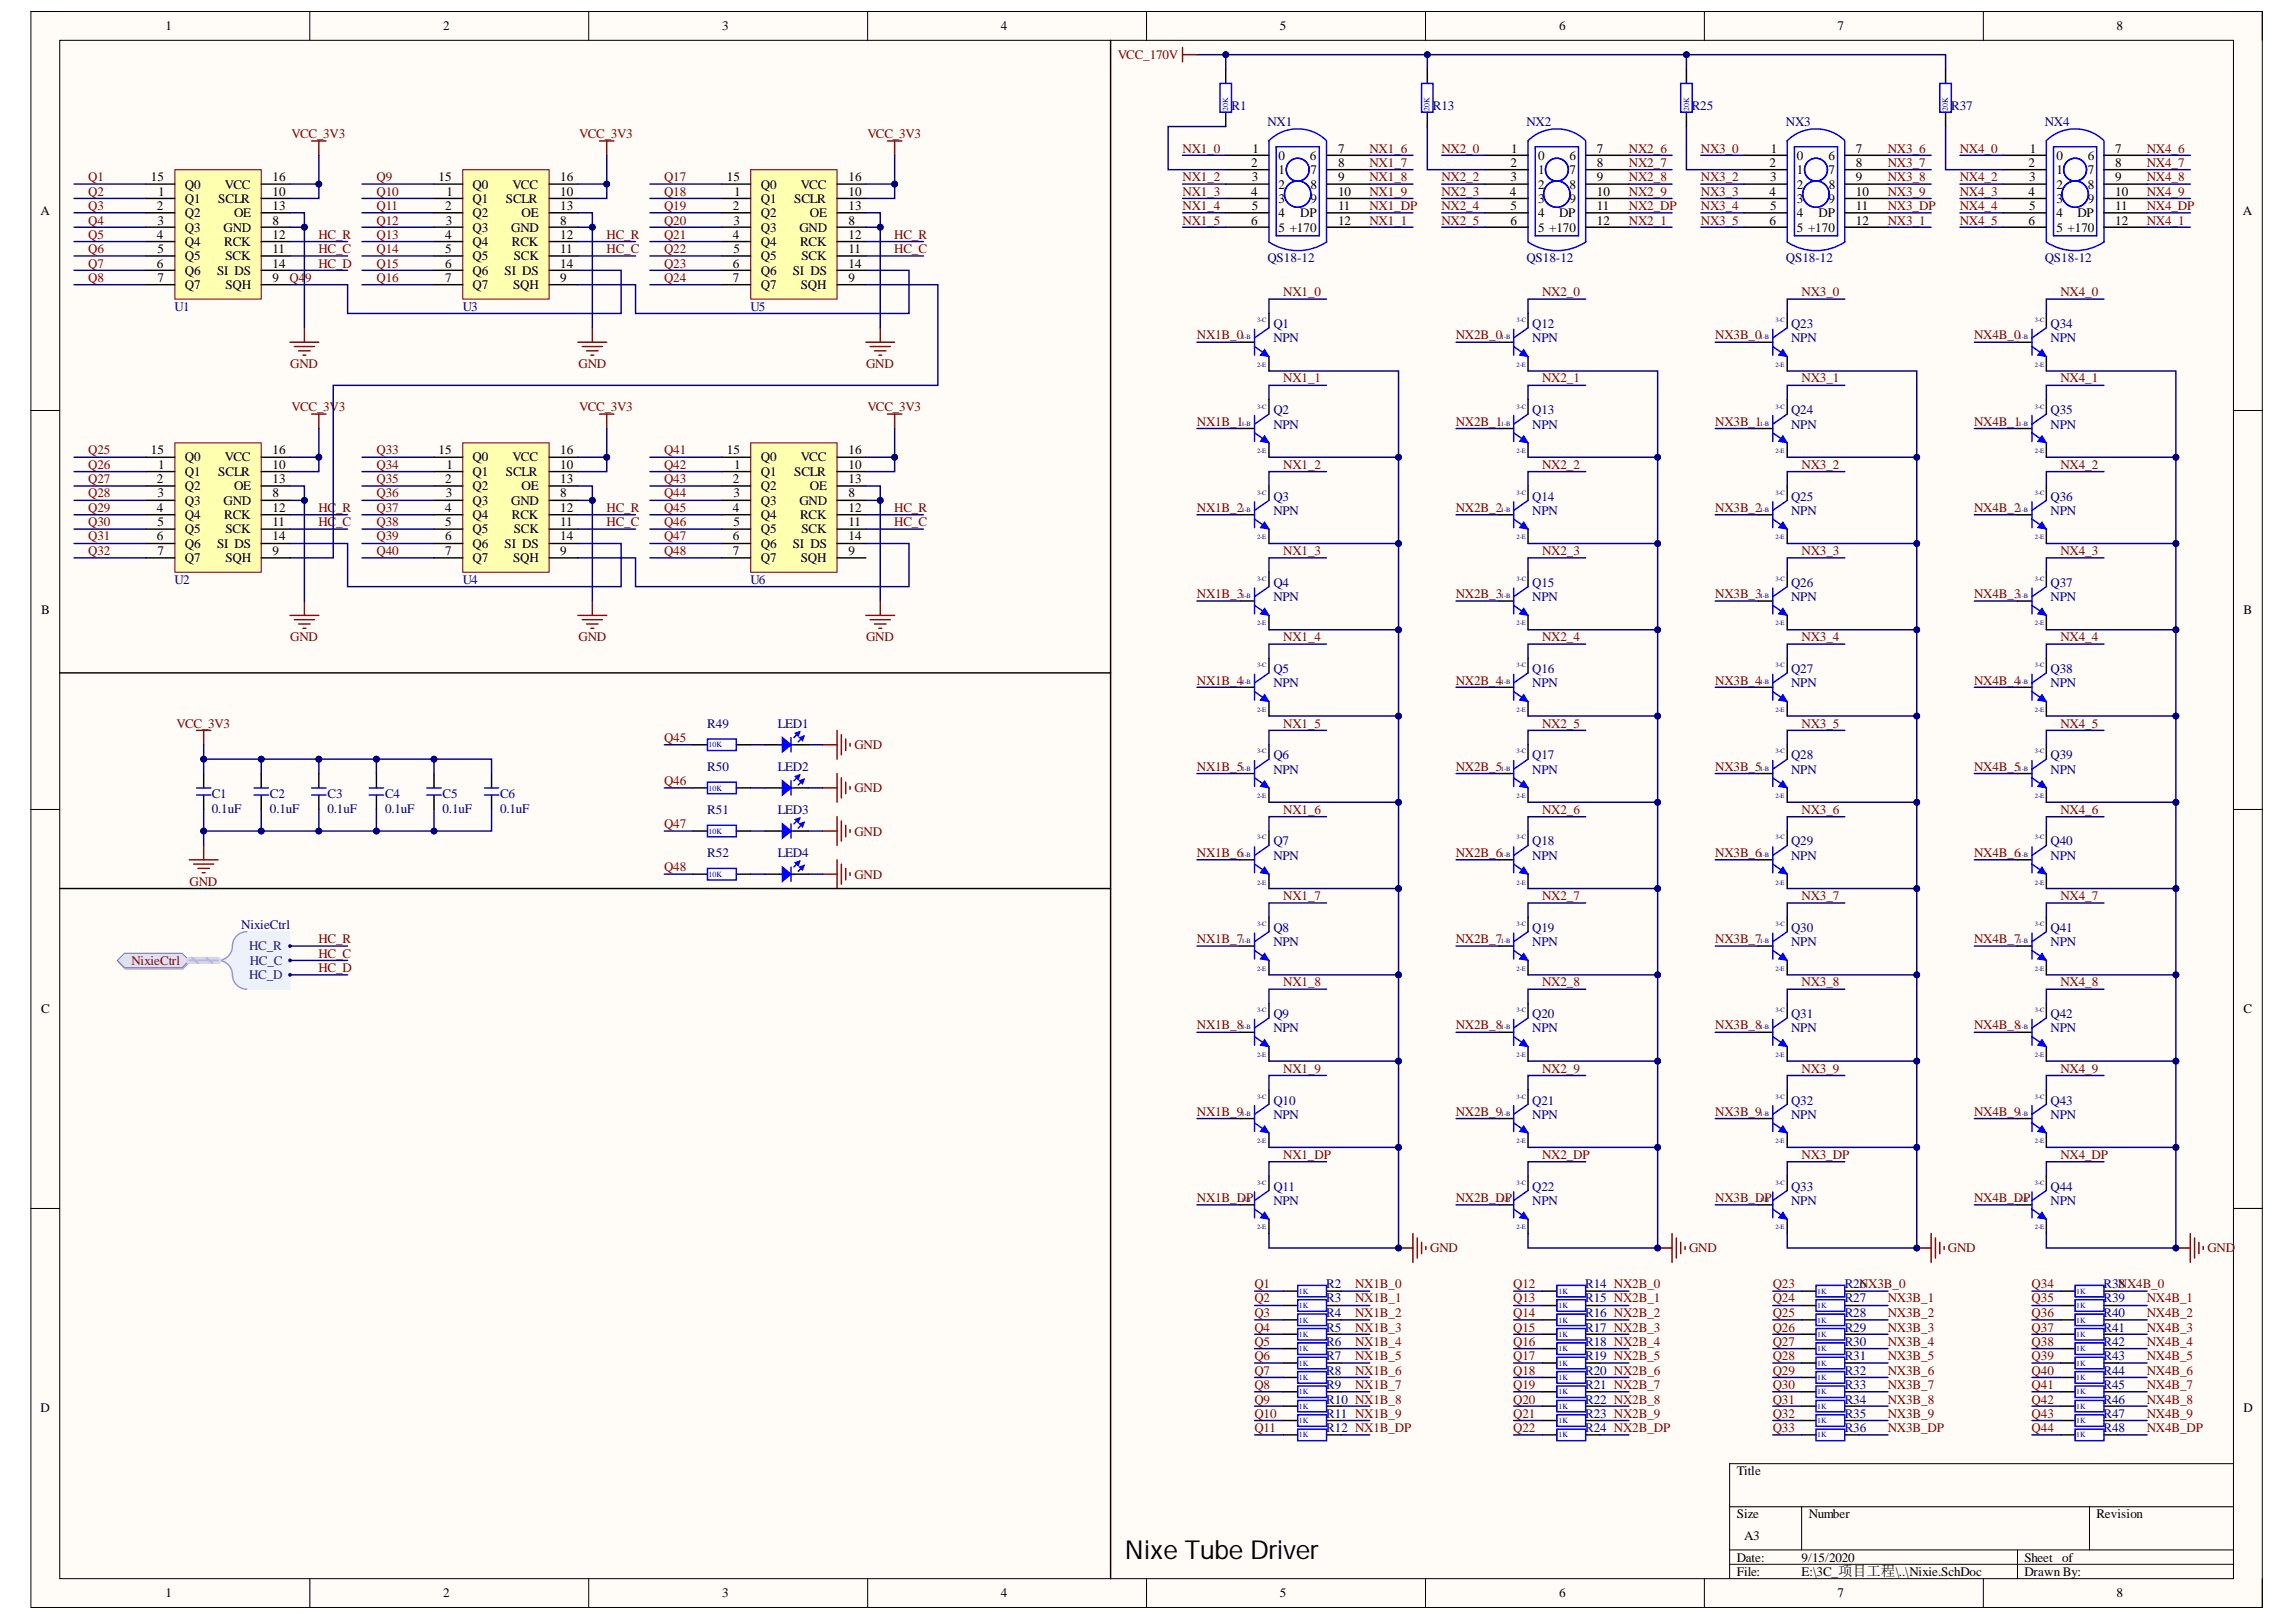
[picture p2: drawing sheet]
<svg xmlns="http://www.w3.org/2000/svg" width="297mm" height="210mm" viewBox="0 0 297 210" stroke-linecap="round" stroke-linejoin="round" font-family="sans-serif">
<defs><g id="words">
<text font-size="3.4" x="145.5" y="201.7">Nixe Tube Driver</text>
<g font-size="1.7">
<text x="21.4" y="3.9">1</text>
<text x="57.3" y="3.9">2</text>
<text x="93.4" y="3.9">3</text>
<text x="129.5" y="3.9">4</text>
<text x="165.6" y="3.9">5</text>
<text x="201.7" y="3.9">6</text>
<text x="237.7" y="3.9">7</text>
<text x="273.8" y="3.9">8</text>
<text x="19.5" y="23.5">15</text>
<text x="35.3" y="23.5">16</text>
<text x="56.7" y="23.5">15</text>
<text x="72.5" y="23.5">16</text>
<text x="94" y="23.5">15</text>
<text x="109.8" y="23.5">16</text>
<text x="161.9" y="21.6">2</text>
<text x="161.9" y="23.5">3</text>
<text x="162" y="19.8">1</text>
<text x="165.4" y="20.7">0</text>
<text x="165.4" y="22.5">1</text>
<text x="169.5" y="20.7">6</text>
<text x="169.6" y="22.5">7</text>
<text x="173.1" y="19.8">7</text>
<text x="173.1" y="21.6">8</text>
<text x="173.1" y="23.5">9</text>
<text x="195.4" y="21.6">2</text>
<text x="195.4" y="23.5">3</text>
<text x="195.5" y="19.8">1</text>
<text x="199" y="20.7">0</text>
<text x="199" y="22.5">1</text>
<text x="203" y="20.7">6</text>
<text x="203" y="22.5">7</text>
<text x="206.6" y="19.8">7</text>
<text x="206.6" y="21.6">8</text>
<text x="206.6" y="23.5">9</text>
<text x="228.9" y="21.6">2</text>
<text x="229" y="23.5">3</text>
<text x="229.1" y="19.8">1</text>
<text x="232.5" y="20.7">0</text>
<text x="232.5" y="22.5">1</text>
<text x="236.5" y="20.7">6</text>
<text x="236.5" y="22.5">7</text>
<text x="240.1" y="19.8">7</text>
<text x="240.1" y="21.6">8</text>
<text x="240.1" y="23.5">9</text>
<text x="262.4" y="21.6">2</text>
<text x="262.5" y="23.5">3</text>
<text x="262.6" y="19.8">1</text>
<text x="266.1" y="20.7">0</text>
<text x="266.1" y="22.5">1</text>
<text x="270.1" y="20.7">6</text>
<text x="270.1" y="22.5">7</text>
<text x="273.7" y="19.8">7</text>
<text x="273.7" y="21.6">8</text>
<text x="273.7" y="23.5">9</text>
<text x="5.2" y="27.9">A</text>
<text x="20.3" y="27.2">2</text>
<text x="20.4" y="29.1">3</text>
<text x="20.5" y="25.3">1</text>
<text x="23.9" y="26.3">Q1</text>
<text x="23.9" y="28.1">Q2</text>
<text x="23.9" y="30">Q3</text>
<text x="23.9" y="24.4">Q0</text>
<text x="28.2" y="26.3">SCLR</text>
<text x="28.9" y="30">GND</text>
<text x="29.1" y="24.4">VCC</text>
<text x="30.3" y="28.1">OE</text>
<text x="35.3" y="29.1">8</text>
<text x="35.3" y="25.3">10</text>
<text x="35.3" y="27.2">13</text>
<text x="57.6" y="27.2">2</text>
<text x="57.7" y="29.1">3</text>
<text x="57.8" y="25.3">1</text>
<text x="61.1" y="26.3">Q1</text>
<text x="61.1" y="28.1">Q2</text>
<text x="61.1" y="30">Q3</text>
<text x="61.1" y="24.4">Q0</text>
<text x="65.5" y="26.3">SCLR</text>
<text x="66.1" y="30">GND</text>
<text x="66.3" y="24.4">VCC</text>
<text x="67.5" y="28.1">OE</text>
<text x="72.5" y="29.1">8</text>
<text x="72.5" y="25.3">10</text>
<text x="72.5" y="27.2">13</text>
<text x="94.8" y="27.2">2</text>
<text x="94.9" y="29.1">3</text>
<text x="95" y="25.3">1</text>
<text x="98.4" y="26.3">Q1</text>
<text x="98.4" y="28.1">Q2</text>
<text x="98.4" y="30">Q3</text>
<text x="98.4" y="24.4">Q0</text>
<text x="102.8" y="26.3">SCLR</text>
<text x="103.4" y="30">GND</text>
<text x="103.6" y="24.4">VCC</text>
<text x="104.8" y="28.1">OE</text>
<text x="109.8" y="29.1">8</text>
<text x="109.8" y="25.3">10</text>
<text x="109.8" y="27.2">13</text>
<text x="161.9" y="25.3">4</text>
<text x="161.9" y="29.1">6</text>
<text x="161.9" y="27.2">5</text>
<text x="165.4" y="24.4">2</text>
<text x="165.4" y="26.3">3</text>
<text x="165.4" y="28.1">4</text>
<text x="165.4" y="30">5 +170</text>
<text x="168.2" y="28.1">DP</text>
<text x="169.6" y="24.4">8</text>
<text x="169.6" y="26.3">9</text>
<text x="173.1" y="25.3">10</text>
<text x="173.1" y="27.2">11</text>
<text x="173.1" y="29.1">12</text>
<text x="195.4" y="25.3">4</text>
<text x="195.4" y="27.2">5</text>
<text x="195.4" y="29.1">6</text>
<text x="199" y="24.4">2</text>
<text x="199" y="26.3">3</text>
<text x="199" y="28.1">4</text>
<text x="199" y="30">5 +170</text>
<text x="201.7" y="28.1">DP</text>
<text x="203" y="24.4">8</text>
<text x="203" y="26.3">9</text>
<text x="206.6" y="25.3">10</text>
<text x="206.6" y="27.2">11</text>
<text x="206.6" y="29.1">12</text>
<text x="228.9" y="25.3">4</text>
<text x="228.9" y="29.1">6</text>
<text x="229" y="27.2">5</text>
<text x="232.5" y="24.4">2</text>
<text x="232.5" y="26.3">3</text>
<text x="232.5" y="28.1">4</text>
<text x="232.5" y="30">5 +170</text>
<text x="235.3" y="28.1">DP</text>
<text x="236.5" y="26.3">9</text>
<text x="236.6" y="24.4">8</text>
<text x="240.1" y="25.3">10</text>
<text x="240.1" y="27.2">11</text>
<text x="240.1" y="29.1">12</text>
<text x="262.4" y="25.3">4</text>
<text x="262.4" y="29.1">6</text>
<text x="262.5" y="27.2">5</text>
<text x="266.1" y="24.4">2</text>
<text x="266.1" y="26.3">3</text>
<text x="266.1" y="28.1">4</text>
<text x="266.1" y="30">5 +170</text>
<text x="268.8" y="28.1">DP</text>
<text x="270.1" y="24.4">8</text>
<text x="270.1" y="26.3">9</text>
<text x="273.7" y="25.3">10</text>
<text x="273.7" y="27.2">11</text>
<text x="273.7" y="29.1">12</text>
<text x="290.2" y="27.9">A</text>
<text x="20.3" y="30.9">4</text>
<text x="20.3" y="34.6">6</text>
<text x="20.4" y="32.8">5</text>
<text x="23.9" y="31.8">Q4</text>
<text x="23.9" y="33.7">Q5</text>
<text x="23.9" y="35.6">Q6</text>
<text x="28.1" y="35.6">SI DS</text>
<text x="29" y="31.8">RCK</text>
<text x="29.2" y="33.7">SCK</text>
<text x="35.3" y="32.8">11</text>
<text x="35.3" y="30.9">12</text>
<text x="35.3" y="34.6">14</text>
<text x="57.6" y="30.9">4</text>
<text x="57.6" y="32.8">5</text>
<text x="57.6" y="34.6">6</text>
<text x="61.1" y="31.8">Q4</text>
<text x="61.1" y="33.7">Q5</text>
<text x="61.1" y="35.6">Q6</text>
<text x="65.3" y="35.6">SI DS</text>
<text x="66.2" y="31.8">RCK</text>
<text x="66.5" y="33.7">SCK</text>
<text x="72.5" y="32.8">11</text>
<text x="72.5" y="30.9">12</text>
<text x="72.5" y="34.6">14</text>
<text x="94.8" y="30.9">4</text>
<text x="94.8" y="34.6">6</text>
<text x="94.9" y="32.8">5</text>
<text x="98.4" y="31.8">Q4</text>
<text x="98.4" y="33.7">Q5</text>
<text x="98.4" y="35.6">Q6</text>
<text x="102.6" y="35.6">SI DS</text>
<text x="103.5" y="31.8">RCK</text>
<text x="103.7" y="33.7">SCK</text>
<text x="109.8" y="32.8">11</text>
<text x="109.8" y="30.9">12</text>
<text x="109.8" y="34.6">14</text>
<text x="20.4" y="36.5">7</text>
<text x="23.9" y="37.4">Q7</text>
<text x="29.2" y="37.4">SQH</text>
<text x="35.3" y="36.5">9</text>
<text x="57.6" y="36.5">7</text>
<text x="61.1" y="37.4">Q7</text>
<text x="66.4" y="37.4">SQH</text>
<text x="72.5" y="36.5">9</text>
<text x="94.8" y="36.5">7</text>
<text x="98.4" y="37.4">Q7</text>
<text x="103.6" y="37.4">SQH</text>
<text x="109.8" y="36.5">9</text>
<text x="19.5" y="58.8">15</text>
<text x="23.9" y="59.7">Q0</text>
<text x="29.1" y="59.7">VCC</text>
<text x="35.3" y="58.8">16</text>
<text x="56.7" y="58.8">15</text>
<text x="61.1" y="59.7">Q0</text>
<text x="66.3" y="59.7">VCC</text>
<text x="72.5" y="58.8">16</text>
<text x="94" y="58.8">15</text>
<text x="98.4" y="59.7">Q0</text>
<text x="103.6" y="59.7">VCC</text>
<text x="109.8" y="58.8">16</text>
<text x="20.3" y="62.5">2</text>
<text x="20.4" y="64.4">3</text>
<text x="20.5" y="60.7">1</text>
<text x="23.9" y="61.6">Q1</text>
<text x="23.9" y="63.4">Q2</text>
<text x="23.9" y="65.3">Q3</text>
<text x="28.2" y="61.6">SCLR</text>
<text x="28.9" y="65.3">GND</text>
<text x="30.3" y="63.4">OE</text>
<text x="35.3" y="64.4">8</text>
<text x="35.3" y="60.7">10</text>
<text x="35.3" y="62.5">13</text>
<text x="57.6" y="62.5">2</text>
<text x="57.7" y="64.4">3</text>
<text x="57.8" y="60.7">1</text>
<text x="61.1" y="61.6">Q1</text>
<text x="61.1" y="63.4">Q2</text>
<text x="61.1" y="65.3">Q3</text>
<text x="65.5" y="61.6">SCLR</text>
<text x="66.1" y="65.3">GND</text>
<text x="67.5" y="63.4">OE</text>
<text x="72.5" y="64.4">8</text>
<text x="72.5" y="60.7">10</text>
<text x="72.5" y="62.5">13</text>
<text x="94.8" y="62.5">2</text>
<text x="94.9" y="64.4">3</text>
<text x="95" y="60.7">1</text>
<text x="98.4" y="61.6">Q1</text>
<text x="98.4" y="63.4">Q2</text>
<text x="98.4" y="65.3">Q3</text>
<text x="102.8" y="61.6">SCLR</text>
<text x="103.4" y="65.3">GND</text>
<text x="104.8" y="63.4">OE</text>
<text x="109.8" y="64.4">8</text>
<text x="109.8" y="60.7">10</text>
<text x="109.8" y="62.5">13</text>
<text x="20.3" y="66.2">4</text>
<text x="20.3" y="69.9">6</text>
<text x="20.4" y="68.1">5</text>
<text x="20.4" y="71.8">7</text>
<text x="23.9" y="67.2">Q4</text>
<text x="23.9" y="69">Q5</text>
<text x="23.9" y="70.9">Q6</text>
<text x="28.1" y="70.9">SI DS</text>
<text x="29" y="67.2">RCK</text>
<text x="29.2" y="69">SCK</text>
<text x="35.3" y="71.8">9</text>
<text x="35.3" y="68.1">11</text>
<text x="35.3" y="66.2">12</text>
<text x="35.3" y="69.9">14</text>
<text x="57.6" y="66.2">4</text>
<text x="57.6" y="68.1">5</text>
<text x="57.6" y="69.9">6</text>
<text x="57.6" y="71.8">7</text>
<text x="61.1" y="67.2">Q4</text>
<text x="61.1" y="69">Q5</text>
<text x="61.1" y="70.9">Q6</text>
<text x="65.3" y="70.9">SI DS</text>
<text x="66.2" y="67.2">RCK</text>
<text x="66.5" y="69">SCK</text>
<text x="72.5" y="71.8">9</text>
<text x="72.5" y="68.1">11</text>
<text x="72.5" y="66.2">12</text>
<text x="72.5" y="69.9">14</text>
<text x="94.8" y="66.2">4</text>
<text x="94.8" y="69.9">6</text>
<text x="94.8" y="71.8">7</text>
<text x="94.9" y="68.1">5</text>
<text x="98.4" y="67.2">Q4</text>
<text x="98.4" y="69">Q5</text>
<text x="98.4" y="70.9">Q6</text>
<text x="102.6" y="70.9">SI DS</text>
<text x="103.5" y="67.2">RCK</text>
<text x="103.7" y="69">SCK</text>
<text x="109.8" y="71.8">9</text>
<text x="109.8" y="68.1">11</text>
<text x="109.8" y="66.2">12</text>
<text x="109.8" y="69.9">14</text>
<text x="23.9" y="72.7">Q7</text>
<text x="29.2" y="72.7">SQH</text>
<text x="61.1" y="72.7">Q7</text>
<text x="66.4" y="72.7">SQH</text>
<text x="98.4" y="72.7">Q7</text>
<text x="103.6" y="72.7">SQH</text>
<text x="5.3" y="79.5">B</text>
<text x="290.2" y="79.5">B</text>
<text x="5.3" y="131.1">C</text>
<text x="290.2" y="131.1">C</text>
<text x="5.2" y="182.7">D</text>
<text x="290.2" y="182.7">D</text>
<text x="224.7" y="190.9">Title</text>
<text x="224.7" y="196.5">Size</text>
<text x="234" y="196.5">Number</text>
<text x="271.2" y="196.5">Revision</text>
<text x="224.7" y="202.1">Date:</text>
<text x="224.7" y="203.9">File:</text>
<text x="225.6" y="199.3">A3</text>
<text x="233.1" y="202.1">9/15/2020</text>
<text x="233.1" y="203.9">E:\3C_项目工程\..\Nixie.SchDoc</text>
<text x="261.9" y="202.1">Sheet</text>
<text x="261.9" y="203.9">Drawn By:</text>
<text x="266.8" y="202.1">of</text>
<text x="21.4" y="206.7">1</text>
<text x="57.3" y="206.7">2</text>
<text x="93.4" y="206.7">3</text>
<text x="129.5" y="206.7">4</text>
<text x="165.6" y="206.7">5</text>
<text x="201.7" y="206.7">6</text>
<text x="237.7" y="206.7">7</text>
<text x="273.8" y="206.7">8</text>
</g>
<g font-size="1.7" fill="#800000">
<text x="144.6" y="7.7">VCC_170V</text>
<text x="37.7" y="17.9">VCC_3V3</text>
<text x="74.9" y="17.9">VCC_3V3</text>
<text x="112.2" y="17.9">VCC_3V3</text>
<text x="11.4" y="23.5">Q1</text>
<text x="48.7" y="23.5">Q9</text>
<text x="85.9" y="23.5">Q17</text>
<text x="153" y="19.8">NX1_0</text>
<text x="153" y="23.5">NX1_2</text>
<text x="177.2" y="19.8">NX1_6</text>
<text x="177.2" y="21.6">NX1_7</text>
<text x="177.2" y="23.5">NX1_8</text>
<text x="186.5" y="19.8">NX2_0</text>
<text x="186.5" y="23.5">NX2_2</text>
<text x="210.7" y="19.8">NX2_6</text>
<text x="210.7" y="21.6">NX2_7</text>
<text x="210.7" y="23.5">NX2_8</text>
<text x="220" y="19.8">NX3_0</text>
<text x="220" y="23.5">NX3_2</text>
<text x="244.2" y="19.8">NX3_6</text>
<text x="244.2" y="21.6">NX3_7</text>
<text x="244.2" y="23.5">NX3_8</text>
<text x="253.5" y="19.8">NX4_0</text>
<text x="253.5" y="23.5">NX4_2</text>
<text x="277.7" y="19.8">NX4_6</text>
<text x="277.7" y="21.6">NX4_7</text>
<text x="277.7" y="23.5">NX4_8</text>
<text x="11.4" y="25.3">Q2</text>
<text x="11.4" y="27.2">Q3</text>
<text x="11.4" y="29.1">Q4</text>
<text x="48.7" y="25.3">Q10</text>
<text x="48.7" y="27.2">Q11</text>
<text x="48.7" y="29.1">Q12</text>
<text x="85.9" y="25.3">Q18</text>
<text x="85.9" y="27.2">Q19</text>
<text x="85.9" y="29.1">Q20</text>
<text x="153" y="25.3">NX1_3</text>
<text x="153" y="27.2">NX1_4</text>
<text x="153" y="29.1">NX1_5</text>
<text x="177.2" y="25.3">NX1_9</text>
<text x="177.2" y="27.2">NX1_DP</text>
<text x="177.2" y="29.1">NX1_1</text>
<text x="186.5" y="25.3">NX2_3</text>
<text x="186.5" y="27.2">NX2_4</text>
<text x="186.5" y="29.1">NX2_5</text>
<text x="210.7" y="25.3">NX2_9</text>
<text x="210.7" y="27.2">NX2_DP</text>
<text x="210.7" y="29.1">NX2_1</text>
<text x="220" y="25.3">NX3_3</text>
<text x="220" y="27.2">NX3_4</text>
<text x="220" y="29.1">NX3_5</text>
<text x="244.2" y="25.3">NX3_9</text>
<text x="244.2" y="27.2">NX3_DP</text>
<text x="244.2" y="29.1">NX3_1</text>
<text x="253.5" y="25.3">NX4_3</text>
<text x="253.5" y="27.2">NX4_4</text>
<text x="253.5" y="29.1">NX4_5</text>
<text x="277.7" y="25.3">NX4_9</text>
<text x="277.7" y="27.2">NX4_DP</text>
<text x="277.7" y="29.1">NX4_1</text>
<text x="11.4" y="30.9">Q5</text>
<text x="11.4" y="32.8">Q6</text>
<text x="11.4" y="34.6">Q7</text>
<text x="41.2" y="30.9">HC_R</text>
<text x="41.2" y="32.8">HC_C</text>
<text x="41.2" y="34.6">HC_D</text>
<text x="48.7" y="30.9">Q13</text>
<text x="48.7" y="32.8">Q14</text>
<text x="48.7" y="34.6">Q15</text>
<text x="78.5" y="30.9">HC_R</text>
<text x="78.5" y="32.8">HC_C</text>
<text x="85.9" y="30.9">Q21</text>
<text x="85.9" y="32.8">Q22</text>
<text x="85.9" y="34.6">Q23</text>
<text x="115.7" y="30.9">HC_R</text>
<text x="115.7" y="32.8">HC_C</text>
<text x="11.4" y="36.5">Q8</text>
<text x="37.5" y="36.5">Q49</text>
<text x="48.7" y="36.5">Q16</text>
<text x="85.9" y="36.5">Q24</text>
<text x="166" y="38.3">NX1_0</text>
<text x="199.5" y="38.3">NX2_0</text>
<text x="233.1" y="38.3">NX3_0</text>
<text x="266.6" y="38.3">NX4_0</text>
<text x="37.5" y="47.6">GND</text>
<text x="74.8" y="47.6">GND</text>
<text x="112.1" y="47.6">GND</text>
<text x="154.8" y="43.9">NX1B_0</text>
<text x="188.3" y="43.9">NX2B_0</text>
<text x="221.9" y="43.9">NX3B_0</text>
<text x="255.4" y="43.9">NX4B_0</text>
<text x="37.7" y="53.2">VCC_3V3</text>
<text x="74.9" y="53.2">VCC_3V3</text>
<text x="112.2" y="53.2">VCC_3V3</text>
<text x="166" y="49.5">NX1_1</text>
<text x="199.5" y="49.5">NX2_1</text>
<text x="233.1" y="49.5">NX3_1</text>
<text x="266.6" y="49.5">NX4_1</text>
<text x="11.4" y="58.8">Q25</text>
<text x="48.7" y="58.8">Q33</text>
<text x="85.9" y="58.8">Q41</text>
<text x="154.8" y="55.1">NX1B_1</text>
<text x="188.3" y="55.1">NX2B_1</text>
<text x="221.9" y="55.1">NX3B_1</text>
<text x="255.4" y="55.1">NX4B_1</text>
<text x="11.4" y="60.7">Q26</text>
<text x="11.4" y="62.5">Q27</text>
<text x="11.4" y="64.4">Q28</text>
<text x="48.7" y="60.7">Q34</text>
<text x="48.7" y="62.5">Q35</text>
<text x="48.7" y="64.4">Q36</text>
<text x="85.9" y="60.7">Q42</text>
<text x="85.9" y="62.5">Q43</text>
<text x="85.9" y="64.4">Q44</text>
<text x="166" y="60.7">NX1_2</text>
<text x="199.5" y="60.7">NX2_2</text>
<text x="233.1" y="60.7">NX3_2</text>
<text x="266.6" y="60.7">NX4_2</text>
<text x="11.4" y="66.2">Q29</text>
<text x="11.4" y="68.1">Q30</text>
<text x="11.4" y="69.9">Q31</text>
<text x="11.4" y="71.8">Q32</text>
<text x="41.2" y="66.2">HC</text>
<text x="41.2" y="68.1">HC</text>
<text x="43.5" y="66.2">_R</text>
<text x="43.5" y="68.1">_C</text>
<text x="48.7" y="66.2">Q37</text>
<text x="48.7" y="68.1">Q38</text>
<text x="48.7" y="69.9">Q39</text>
<text x="48.7" y="71.8">Q40</text>
<text x="78.5" y="66.2">HC_R</text>
<text x="78.5" y="68.1">HC_C</text>
<text x="85.9" y="66.2">Q45</text>
<text x="85.9" y="68.1">Q46</text>
<text x="85.9" y="69.9">Q47</text>
<text x="85.9" y="71.8">Q48</text>
<text x="115.7" y="66.2">HC_R</text>
<text x="115.7" y="68.1">HC_C</text>
<text x="154.8" y="66.2">NX1B_2</text>
<text x="166" y="71.8">NX1_3</text>
<text x="188.3" y="66.2">NX2B_2</text>
<text x="199.5" y="71.8">NX2_3</text>
<text x="221.9" y="66.2">NX3B_2</text>
<text x="233.1" y="71.8">NX3_3</text>
<text x="255.4" y="66.2">NX4B_2</text>
<text x="266.6" y="71.8">NX4_3</text>
<text x="154.8" y="77.4">NX1B_3</text>
<text x="188.3" y="77.4">NX2B_3</text>
<text x="221.9" y="77.4">NX3B_3</text>
<text x="255.4" y="77.4">NX4B_3</text>
<text x="37.5" y="83">GND</text>
<text x="74.8" y="83">GND</text>
<text x="112.1" y="83">GND</text>
<text x="166" y="83">NX1_4</text>
<text x="199.5" y="83">NX2_4</text>
<text x="233.1" y="83">NX3_4</text>
<text x="266.6" y="83">NX4_4</text>
<text x="154.8" y="88.6">NX1B_4</text>
<text x="188.3" y="88.6">NX2B_4</text>
<text x="221.9" y="88.6">NX3B_4</text>
<text x="255.4" y="88.6">NX4B_4</text>
<text x="22.8" y="94.2">VCC_3V3</text>
<text x="166" y="94.2">NX1_5</text>
<text x="199.5" y="94.2">NX2_5</text>
<text x="233.1" y="94.2">NX3_5</text>
<text x="266.6" y="94.2">NX4_5</text>
<text x="85.9" y="96">Q45</text>
<text x="85.9" y="101.6">Q46</text>
<text x="110.5" y="97">GND</text>
<text x="154.8" y="99.8">NX1B_5</text>
<text x="188.3" y="99.8">NX2B_5</text>
<text x="221.9" y="99.8">NX3B_5</text>
<text x="255.4" y="99.8">NX4B_5</text>
<text x="85.9" y="107.2">Q47</text>
<text x="110.5" y="102.6">GND</text>
<text x="166" y="105.3">NX1_6</text>
<text x="199.5" y="105.3">NX2_6</text>
<text x="233.1" y="105.3">NX3_6</text>
<text x="266.6" y="105.3">NX4_6</text>
<text x="85.9" y="112.8">Q48</text>
<text x="110.5" y="108.1">GND</text>
<text x="110.5" y="113.7">GND</text>
<text x="154.8" y="110.9">NX1B_6</text>
<text x="188.3" y="110.9">NX2B_6</text>
<text x="221.9" y="110.9">NX3B_6</text>
<text x="255.4" y="110.9">NX4B_6</text>
<text x="24.5" y="114.6">GND</text>
<text x="166" y="116.5">NX1_7</text>
<text x="199.5" y="116.5">NX2_7</text>
<text x="233.1" y="116.5">NX3_7</text>
<text x="266.6" y="116.5">NX4_7</text>
<text x="17" y="124.9">NixieCtrl</text>
<text x="41.2" y="122.1">HC_R</text>
<text x="41.2" y="123.9">HC_C</text>
<text x="41.2" y="125.8">HC_D</text>
<text x="154.8" y="122.1">NX1B_7</text>
<text x="188.3" y="122.1">NX2B_7</text>
<text x="221.9" y="122.1">NX3B_7</text>
<text x="255.4" y="122.1">NX4B_7</text>
<text x="166" y="127.6">NX1_8</text>
<text x="199.5" y="127.6">NX2_8</text>
<text x="233.1" y="127.6">NX3_8</text>
<text x="266.6" y="127.6">NX4_8</text>
<text x="154.8" y="133.2">NX1B_8</text>
<text x="188.3" y="133.2">NX2B_8</text>
<text x="221.9" y="133.2">NX3B_8</text>
<text x="255.4" y="133.2">NX4B_8</text>
<text x="166" y="138.8">NX1_9</text>
<text x="199.5" y="138.8">NX2_9</text>
<text x="233.1" y="138.8">NX3_9</text>
<text x="266.6" y="138.8">NX4_9</text>
<text x="154.8" y="144.4">NX1B_9</text>
<text x="166" y="150">NX1_DP</text>
<text x="188.3" y="144.4">NX2B_9</text>
<text x="199.5" y="150">NX2_DP</text>
<text x="221.9" y="144.4">NX3B_9</text>
<text x="233.1" y="150">NX3_DP</text>
<text x="255.4" y="144.4">NX4B_9</text>
<text x="266.6" y="150">NX4_DP</text>
<text x="154.8" y="155.5">NX1B_DP</text>
<text x="188.3" y="155.5">NX2B_DP</text>
<text x="221.9" y="155.5">NX3B_DP</text>
<text x="255.4" y="155.5">NX4B_DP</text>
<text x="162.3" y="166.7">Q1</text>
<text x="175.3" y="166.7">NX1B_0</text>
<text x="185" y="162">GND</text>
<text x="195.8" y="166.7">Q12</text>
<text x="218.5" y="162">GND</text>
<text x="229.3" y="166.7">Q23</text>
<text x="240.5" y="166.7">NX3B_0</text>
<text x="252" y="162">GND</text>
<text x="262.8" y="166.7">Q34</text>
<text x="274" y="166.7">NX4B_0</text>
<text x="285.6" y="162">GND</text>
<text x="162.3" y="168.5">Q2</text>
<text x="162.3" y="170.5">Q3</text>
<text x="162.3" y="172.3">Q4</text>
<text x="175.3" y="168.5">NX1B_1</text>
<text x="175.3" y="170.5">NX1B_2</text>
<text x="175.3" y="172.3">NX1B_3</text>
<text x="195.8" y="168.5">Q13</text>
<text x="195.8" y="170.5">Q14</text>
<text x="195.8" y="172.3">Q15</text>
<text x="229.3" y="168.5">Q24</text>
<text x="229.3" y="170.5">Q25</text>
<text x="229.3" y="172.3">Q26</text>
<text x="244.2" y="168.5">NX3B_1</text>
<text x="244.2" y="170.5">NX3B_2</text>
<text x="244.2" y="172.3">NX3B_3</text>
<text x="262.8" y="168.5">Q35</text>
<text x="262.8" y="170.5">Q36</text>
<text x="262.8" y="172.3">Q37</text>
<text x="277.7" y="168.5">NX4B_1</text>
<text x="277.7" y="170.5">NX4B_2</text>
<text x="277.7" y="172.3">NX4B_3</text>
<text x="162.3" y="174.2">Q5</text>
<text x="162.3" y="176.1">Q6</text>
<text x="162.3" y="177.9">Q7</text>
<text x="162.3" y="179.8">Q8</text>
<text x="175.3" y="174.2">NX1B_4</text>
<text x="175.3" y="176.1">NX1B_5</text>
<text x="175.3" y="177.9">NX1B_6</text>
<text x="175.3" y="179.8">NX1B_7</text>
<text x="195.8" y="174.2">Q16</text>
<text x="195.8" y="176.1">Q17</text>
<text x="195.8" y="177.9">Q18</text>
<text x="195.8" y="179.8">Q19</text>
<text x="229.3" y="174.2">Q27</text>
<text x="229.3" y="176.1">Q28</text>
<text x="229.3" y="177.9">Q29</text>
<text x="229.3" y="179.8">Q30</text>
<text x="244.2" y="174.2">NX3B_4</text>
<text x="244.2" y="176.1">NX3B_5</text>
<text x="244.2" y="177.9">NX3B_6</text>
<text x="244.2" y="179.8">NX3B_7</text>
<text x="262.8" y="174.2">Q38</text>
<text x="262.8" y="176.1">Q39</text>
<text x="262.8" y="177.9">Q40</text>
<text x="262.8" y="179.8">Q41</text>
<text x="277.7" y="174.2">NX4B_4</text>
<text x="277.7" y="176.1">NX4B_5</text>
<text x="277.7" y="177.9">NX4B_6</text>
<text x="277.7" y="179.8">NX4B_7</text>
<text x="162.3" y="181.6">Q9</text>
<text x="162.3" y="183.5">Q10</text>
<text x="162.3" y="185.3">Q11</text>
<text x="195.8" y="181.6">Q20</text>
<text x="195.8" y="183.5">Q21</text>
<text x="195.8" y="185.3">Q22</text>
<text x="229.3" y="181.6">Q31</text>
<text x="229.3" y="183.5">Q32</text>
<text x="229.3" y="185.3">Q33</text>
<text x="244.2" y="181.6">NX3B_8</text>
<text x="244.2" y="183.5">NX3B_9</text>
<text x="244.2" y="185.3">NX3B_DP</text>
<text x="262.8" y="181.6">Q42</text>
<text x="262.8" y="183.5">Q43</text>
<text x="262.8" y="185.3">Q44</text>
<text x="277.7" y="181.6">NX4B_8</text>
<text x="277.7" y="183.5">NX4B_9</text>
<text x="277.7" y="185.3">NX4B_DP</text>
</g>
<g font-size="1.7" fill="#000080">
<text x="159.3" y="14.2">R1</text>
<text x="164" y="16.3">NX1</text>
<text x="185.4" y="14.2">R13</text>
<text x="197.5" y="16.3">NX2</text>
<text x="218.9" y="14.2">R25</text>
<text x="231" y="16.3">NX3</text>
<text x="252.4" y="14.2">R37</text>
<text x="264.5" y="16.3">NX4</text>
<text x="164" y="34">QS18-12</text>
<text x="197.5" y="34">QS18-12</text>
<text x="231" y="34">QS18-12</text>
<text x="264.5" y="34">QS18-12</text>
<text x="22.6" y="40.2">U1</text>
<text x="59.9" y="40.2">U3</text>
<text x="97.1" y="40.2">U5</text>
<text x="164.7" y="42.4">Q1</text>
<text x="164.7" y="44.3">NPN</text>
<text x="198.2" y="42.4">Q12</text>
<text x="198.2" y="44.3">NPN</text>
<text x="231.7" y="42.4">Q23</text>
<text x="231.7" y="44.3">NPN</text>
<text x="265.3" y="42.4">Q34</text>
<text x="265.3" y="44.3">NPN</text>
<text x="164.7" y="53.6">Q2</text>
<text x="198.2" y="53.6">Q13</text>
<text x="231.7" y="53.6">Q24</text>
<text x="265.3" y="53.6">Q35</text>
<text x="164.7" y="55.5">NPN</text>
<text x="198.2" y="55.5">NPN</text>
<text x="231.7" y="55.5">NPN</text>
<text x="265.3" y="55.5">NPN</text>
<text x="164.7" y="64.8">Q3</text>
<text x="198.2" y="64.8">Q14</text>
<text x="231.7" y="64.8">Q25</text>
<text x="265.3" y="64.8">Q36</text>
<text x="164.7" y="66.6">NPN</text>
<text x="198.2" y="66.6">NPN</text>
<text x="231.7" y="66.6">NPN</text>
<text x="265.3" y="66.6">NPN</text>
<text x="22.6" y="75.5">U2</text>
<text x="59.9" y="75.5">U4</text>
<text x="97.1" y="75.5">U6</text>
<text x="164.7" y="75.9">Q4</text>
<text x="164.7" y="77.8">NPN</text>
<text x="198.2" y="75.9">Q15</text>
<text x="198.2" y="77.8">NPN</text>
<text x="231.7" y="75.9">Q26</text>
<text x="231.7" y="77.8">NPN</text>
<text x="265.3" y="75.9">Q37</text>
<text x="265.3" y="77.8">NPN</text>
<text x="164.7" y="87.1">Q5</text>
<text x="164.7" y="89">NPN</text>
<text x="198.2" y="87.1">Q16</text>
<text x="198.2" y="89">NPN</text>
<text x="231.7" y="87.1">Q27</text>
<text x="231.7" y="89">NPN</text>
<text x="265.3" y="87.1">Q38</text>
<text x="265.3" y="89">NPN</text>
<text x="91.5" y="94.2">R49</text>
<text x="100.6" y="94.2">LED1</text>
<text x="91.5" y="99.8">R50</text>
<text x="100.6" y="99.8">LED2</text>
<text x="164.7" y="98.2">Q6</text>
<text x="164.7" y="100.1">NPN</text>
<text x="198.2" y="98.2">Q17</text>
<text x="198.2" y="100.1">NPN</text>
<text x="231.7" y="98.2">Q28</text>
<text x="231.7" y="100.1">NPN</text>
<text x="265.3" y="98.2">Q39</text>
<text x="265.3" y="100.1">NPN</text>
<text x="27.4" y="103.2">C1</text>
<text x="27.4" y="105.2">0.1uF</text>
<text x="34.9" y="103.2">C2</text>
<text x="34.9" y="105.2">0.1uF</text>
<text x="42.4" y="103.2">C3</text>
<text x="42.4" y="105.2">0.1uF</text>
<text x="49.8" y="103.2">C4</text>
<text x="49.8" y="105.2">0.1uF</text>
<text x="57.3" y="103.2">C5</text>
<text x="57.3" y="105.2">0.1uF</text>
<text x="64.7" y="103.2">C6</text>
<text x="64.7" y="105.2">0.1uF</text>
<text x="91.5" y="105.3">R51</text>
<text x="100.6" y="105.3">LED3</text>
<text x="91.5" y="110.9">R52</text>
<text x="100.6" y="110.9">LED4</text>
<text x="164.7" y="109.4">Q7</text>
<text x="164.7" y="111.3">NPN</text>
<text x="198.2" y="109.4">Q18</text>
<text x="198.2" y="111.3">NPN</text>
<text x="231.7" y="109.4">Q29</text>
<text x="231.7" y="111.3">NPN</text>
<text x="265.3" y="109.4">Q40</text>
<text x="265.3" y="111.3">NPN</text>
<text x="31.2" y="120.2">NixieCtrl</text>
<text x="164.7" y="120.5">Q8</text>
<text x="164.7" y="122.4">NPN</text>
<text x="198.2" y="120.5">Q19</text>
<text x="198.2" y="122.4">NPN</text>
<text x="231.7" y="120.5">Q30</text>
<text x="231.7" y="122.4">NPN</text>
<text x="265.3" y="120.5">Q41</text>
<text x="265.3" y="122.4">NPN</text>
<text x="164.7" y="131.7">Q9</text>
<text x="198.2" y="131.7">Q20</text>
<text x="231.7" y="131.7">Q31</text>
<text x="265.3" y="131.7">Q42</text>
<text x="164.7" y="133.6">NPN</text>
<text x="198.2" y="133.6">NPN</text>
<text x="231.7" y="133.6">NPN</text>
<text x="265.3" y="133.6">NPN</text>
<text x="164.7" y="142.9">Q10</text>
<text x="198.2" y="142.9">Q21</text>
<text x="231.7" y="142.9">Q32</text>
<text x="265.3" y="142.9">Q43</text>
<text x="164.7" y="144.8">NPN</text>
<text x="198.2" y="144.8">NPN</text>
<text x="231.7" y="144.8">NPN</text>
<text x="265.3" y="144.8">NPN</text>
<text x="164.7" y="154.1">Q11</text>
<text x="164.7" y="155.9">NPN</text>
<text x="198.2" y="154.1">Q22</text>
<text x="198.2" y="155.9">NPN</text>
<text x="231.7" y="154.1">Q33</text>
<text x="231.7" y="155.9">NPN</text>
<text x="265.3" y="154.1">Q44</text>
<text x="265.3" y="155.9">NPN</text>
<text x="171.6" y="166.7">R2</text>
<text x="205.1" y="166.7">R14 NX2B_0</text>
<text x="238.7" y="166.7">R26</text>
<text x="272.1" y="166.7">R38</text>
<text x="171.6" y="168.5">R3</text>
<text x="171.6" y="170.5">R4</text>
<text x="171.6" y="172.3">R5</text>
<text x="205.1" y="168.5">R15 NX2B_1</text>
<text x="205.1" y="170.5">R16 NX2B_2</text>
<text x="205.1" y="172.3">R17 NX2B_3</text>
<text x="238.7" y="168.5">R27</text>
<text x="238.7" y="170.5">R28</text>
<text x="238.7" y="172.3">R29</text>
<text x="272.1" y="168.5">R39</text>
<text x="272.1" y="170.5">R40</text>
<text x="272.1" y="172.3">R41</text>
<text x="171.6" y="174.2">R6</text>
<text x="171.6" y="176.1">R7</text>
<text x="171.6" y="177.9">R8</text>
<text x="171.6" y="179.8">R9</text>
<text x="205.1" y="174.2">R18 NX2B_4</text>
<text x="205.1" y="176.1">R19 NX2B_5</text>
<text x="205.1" y="177.9">R20 NX2B_6</text>
<text x="205.1" y="179.8">R21 NX2B_7</text>
<text x="238.7" y="174.2">R30</text>
<text x="238.7" y="176.1">R31</text>
<text x="238.7" y="177.9">R32</text>
<text x="238.7" y="179.8">R33</text>
<text x="272.1" y="174.2">R42</text>
<text x="272.1" y="176.1">R43</text>
<text x="272.1" y="177.9">R44</text>
<text x="272.1" y="179.8">R45</text>
<text x="171.6" y="181.6">R10 NX1B_8</text>
<text x="171.6" y="183.5">R11 NX1B_9</text>
<text x="171.6" y="185.3">R12 NX1B_DP</text>
<text x="205.1" y="181.6">R22 NX2B_8</text>
<text x="205.1" y="183.5">R23 NX2B_9</text>
<text x="205.1" y="185.3">R24 NX2B_DP</text>
<text x="238.7" y="181.6">R34</text>
<text x="238.7" y="183.5">R35</text>
<text x="238.7" y="185.3">R36</text>
<text x="272.1" y="181.6">R46</text>
<text x="272.1" y="183.5">R47</text>
<text x="272.1" y="185.3">R48</text>
</g>
<g font-size="1.7" fill="#003a70">
<text x="32.2" y="123">HC_R</text>
<text x="32.3" y="124.9">HC_C</text>
<text x="32.2" y="126.7">HC_D</text>
</g>
<g font-size="1" fill="#00f">
<text x="158.9" y="14.4" transform="rotate(-90 158.9 14.4)">20K</text>
<text x="185" y="14.4" transform="rotate(-90 185 14.4)">20K</text>
<text x="218.5" y="14.4" transform="rotate(-90 218.5 14.4)">20K</text>
<text x="252" y="14.4" transform="rotate(-90 252 14.4)">20K</text>
<text x="91.7" y="96.7">10K</text>
<text x="91.7" y="102.3">10K</text>
<text x="91.7" y="107.9">10K</text>
<text x="91.7" y="113.5">10K</text>
<text x="168" y="167.4">1K</text>
<text x="201.6" y="167.4">1K</text>
<text x="235.1" y="167.4">1K</text>
<text x="268.6" y="167.4">1K</text>
<text x="168" y="169.3">1K</text>
<text x="168" y="171.2">1K</text>
<text x="168" y="173">1K</text>
<text x="201.6" y="169.3">1K</text>
<text x="201.6" y="171.2">1K</text>
<text x="201.6" y="173">1K</text>
<text x="235.1" y="169.3">1K</text>
<text x="235.1" y="171.2">1K</text>
<text x="235.1" y="173">1K</text>
<text x="268.6" y="169.3">1K</text>
<text x="268.6" y="171.2">1K</text>
<text x="268.6" y="173">1K</text>
<text x="168" y="174.9">1K</text>
<text x="168" y="176.7">1K</text>
<text x="168" y="178.6">1K</text>
<text x="201.6" y="174.9">1K</text>
<text x="201.6" y="176.7">1K</text>
<text x="201.6" y="178.6">1K</text>
<text x="235.1" y="174.9">1K</text>
<text x="235.1" y="176.7">1K</text>
<text x="235.1" y="178.6">1K</text>
<text x="268.6" y="174.9">1K</text>
<text x="268.6" y="176.7">1K</text>
<text x="268.6" y="178.6">1K</text>
<text x="168" y="180.4">1K</text>
<text x="168" y="182.3">1K</text>
<text x="168" y="184.2">1K</text>
<text x="201.6" y="180.4">1K</text>
<text x="201.6" y="182.3">1K</text>
<text x="201.6" y="184.2">1K</text>
<text x="235.1" y="180.4">1K</text>
<text x="235.1" y="182.3">1K</text>
<text x="235.1" y="184.2">1K</text>
<text x="268.6" y="180.4">1K</text>
<text x="268.6" y="182.3">1K</text>
<text x="268.6" y="184.2">1K</text>
<text x="168" y="186">1K</text>
<text x="201.6" y="186">1K</text>
<text x="235.1" y="186">1K</text>
<text x="268.6" y="186">1K</text>
</g>
<g font-size=".8" fill="#000080">
<text x="162.6" y="41.6">3-C</text>
<text x="196.2" y="41.6">3-C</text>
<text x="229.7" y="41.6">3-C</text>
<text x="263.3" y="41.6">3-C</text>
<text x="160.6" y="43.9">1-B</text>
<text x="162.6" y="47.5">2-E</text>
<text x="194.2" y="43.9">1-B</text>
<text x="196.2" y="47.5">2-E</text>
<text x="227.7" y="43.9">1-B</text>
<text x="229.7" y="47.5">2-E</text>
<text x="261.1" y="43.9">1-B</text>
<text x="263.3" y="47.5">2-E</text>
<text x="162.6" y="52.9">3-C</text>
<text x="196.2" y="52.9">3-C</text>
<text x="229.7" y="52.9">3-C</text>
<text x="263.3" y="52.9">3-C</text>
<text x="160.6" y="55.1">1-B</text>
<text x="162.6" y="58.6">2-E</text>
<text x="194.2" y="55.1">1-B</text>
<text x="196.2" y="58.6">2-E</text>
<text x="227.7" y="55.1">1-B</text>
<text x="229.7" y="58.6">2-E</text>
<text x="261.1" y="55.1">1-B</text>
<text x="263.3" y="58.6">2-E</text>
<text x="162.6" y="64">3-C</text>
<text x="196.2" y="64">3-C</text>
<text x="229.7" y="64">3-C</text>
<text x="263.3" y="64">3-C</text>
<text x="160.6" y="66.2">1-B</text>
<text x="162.6" y="69.8">2-E</text>
<text x="194.2" y="66.2">1-B</text>
<text x="196.2" y="69.8">2-E</text>
<text x="227.7" y="66.2">1-B</text>
<text x="229.7" y="69.8">2-E</text>
<text x="261.1" y="66.2">1-B</text>
<text x="263.3" y="69.8">2-E</text>
<text x="160.6" y="77.4">1-B</text>
<text x="162.6" y="75.2">3-C</text>
<text x="194.2" y="77.4">1-B</text>
<text x="196.2" y="75.2">3-C</text>
<text x="227.7" y="77.4">1-B</text>
<text x="229.7" y="75.2">3-C</text>
<text x="261.1" y="77.4">1-B</text>
<text x="263.3" y="75.2">3-C</text>
<text x="162.6" y="80.9">2-E</text>
<text x="196.2" y="80.9">2-E</text>
<text x="229.7" y="80.9">2-E</text>
<text x="263.3" y="80.9">2-E</text>
<text x="160.6" y="88.5">1-B</text>
<text x="162.6" y="86.3">3-C</text>
<text x="194.2" y="88.5">1-B</text>
<text x="196.2" y="86.3">3-C</text>
<text x="227.7" y="88.5">1-B</text>
<text x="229.7" y="86.3">3-C</text>
<text x="261.1" y="88.5">1-B</text>
<text x="263.3" y="86.3">3-C</text>
<text x="162.6" y="92.1">2-E</text>
<text x="196.2" y="92.1">2-E</text>
<text x="229.7" y="92.1">2-E</text>
<text x="263.3" y="92.1">2-E</text>
<text x="160.6" y="99.8">1-B</text>
<text x="162.6" y="97.5">3-C</text>
<text x="194.2" y="99.8">1-B</text>
<text x="196.2" y="97.5">3-C</text>
<text x="227.7" y="99.8">1-B</text>
<text x="229.7" y="97.5">3-C</text>
<text x="261.1" y="99.8">1-B</text>
<text x="263.3" y="97.5">3-C</text>
<text x="162.6" y="103.2">2-E</text>
<text x="196.2" y="103.2">2-E</text>
<text x="229.7" y="103.2">2-E</text>
<text x="263.3" y="103.2">2-E</text>
<text x="160.6" y="110.9">1-B</text>
<text x="162.6" y="108.6">3-C</text>
<text x="194.2" y="110.9">1-B</text>
<text x="196.2" y="108.6">3-C</text>
<text x="227.7" y="110.9">1-B</text>
<text x="229.7" y="108.6">3-C</text>
<text x="261.1" y="110.9">1-B</text>
<text x="263.3" y="108.6">3-C</text>
<text x="162.6" y="114.5">2-E</text>
<text x="162.6" y="119.8">3-C</text>
<text x="196.2" y="114.5">2-E</text>
<text x="196.2" y="119.8">3-C</text>
<text x="229.7" y="114.5">2-E</text>
<text x="229.7" y="119.8">3-C</text>
<text x="263.3" y="114.5">2-E</text>
<text x="263.3" y="119.8">3-C</text>
<text x="160.6" y="122.1">1-B</text>
<text x="162.6" y="125.6">2-E</text>
<text x="194.2" y="122.1">1-B</text>
<text x="196.2" y="125.6">2-E</text>
<text x="227.7" y="122.1">1-B</text>
<text x="229.7" y="125.6">2-E</text>
<text x="261.1" y="122.1">1-B</text>
<text x="263.3" y="125.6">2-E</text>
<text x="162.6" y="131">3-C</text>
<text x="196.2" y="131">3-C</text>
<text x="229.7" y="131">3-C</text>
<text x="263.3" y="131">3-C</text>
<text x="160.6" y="133.2">1-B</text>
<text x="162.6" y="136.8">2-E</text>
<text x="194.2" y="133.2">1-B</text>
<text x="196.2" y="136.8">2-E</text>
<text x="227.7" y="133.2">1-B</text>
<text x="229.7" y="136.8">2-E</text>
<text x="261.1" y="133.2">1-B</text>
<text x="263.3" y="136.8">2-E</text>
<text x="162.6" y="142.2">3-C</text>
<text x="196.2" y="142.2">3-C</text>
<text x="229.7" y="142.2">3-C</text>
<text x="263.3" y="142.2">3-C</text>
<text x="160.6" y="144.4">1-B</text>
<text x="162.6" y="147.9">2-E</text>
<text x="194.2" y="144.4">1-B</text>
<text x="196.2" y="147.9">2-E</text>
<text x="227.7" y="144.4">1-B</text>
<text x="229.7" y="147.9">2-E</text>
<text x="261.1" y="144.4">1-B</text>
<text x="263.3" y="147.9">2-E</text>
<text x="160.6" y="155.5">1-B</text>
<text x="162.6" y="153.3">3-C</text>
<text x="194.2" y="155.5">1-B</text>
<text x="196.2" y="153.3">3-C</text>
<text x="227.7" y="155.5">1-B</text>
<text x="229.7" y="153.3">3-C</text>
<text x="261.1" y="155.5">1-B</text>
<text x="263.3" y="153.3">3-C</text>
<text x="162.6" y="159.1">2-E</text>
<text x="196.2" y="159.1">2-E</text>
<text x="229.7" y="159.1">2-E</text>
<text x="263.3" y="159.1">2-E</text>
</g>
</g></defs>
<path d="M4 1.5h288.7v206.5h-288.7z" fill-rule="evenodd" fill="#fffcf8"/>
<path d="M4 1.5h288.7v206.5h-288.7z" fill="none" stroke="#000" stroke-width=".13"/>
<path d="M7.7 5.2h281.2v199.1h-281.2z" fill-rule="evenodd" fill="#fffcf8"/>
<g fill="none" stroke="#000" stroke-width=".13">
<path d="M4 1.5h3.7M7.7 5.2h281.2v199.1h-281.2zM40.1 1.5v3.7M76.2 1.5v3.7M112.2 1.5v3.7M148.3 1.5v3.7M184.4 1.5v3.7M220.5 1.5v3.7M256.6 1.5v3.7M288.9 1.5h3.8v3.7M4 53.1h3.7M288.9 53.1h3.8"/>
<path d="M4 104.8h3.7M288.9 104.8h3.8M4 156.4h3.7M288.9 156.4h3.8M223.8 195h65.1M233.1 195v5.6M270.3 195v5.6M288.9 189.4h-65.1v14.9M40.1 204.3v3.7M76.2 204.3v3.7M112.3 204.3v3.7M148.3 204.3v3.7"/>
<path d="M184.4 204.3v3.7M220.5 204.3v3.7M223.8 200.6h65.1M223.8 202.4h65.1M256.6 204.3v3.7M261 200.6v3.7M292.7 204.3v3.7"/>
</g>
<g fill="none" stroke="#00f" stroke-width=".18">
<path d="M164.2 18.2v13.1M165.1 19h5.6v11.5h-5.6zM171.6 18.2a5.3 5.3 0 0 0-7.5 0M171.6 18.2v13.1M171.7 31.3a6.8 6.8 0 0 1-7.5 0M162.3 44.8l1.9 1.3M162.3 42.6v3.4M164.2 42.4l-1.9 1.3"/>
<circle cx="167.9" cy="22" r="1.48"/>
<circle cx="167.9" cy="25.1" r="1.71"/>
</g>
<path d="M158.6 20.1h5.6M158.6 22h5.6M158.6 23.8h5.6M158.6 25.7h5.6M158.6 27.5h5.6M158.6 29.4h5.6M160.4 44.3h1.9M164.2 40.6v1.8M164.2 46.1v1.9" fill="none" stroke="#000" stroke-width=".18"/>
<g fill="none" stroke="#000" stroke-width=".19">
<path d="M171.6 20.1h5.6M171.6 22h5.6M171.6 23.8h5.6M171.6 25.7h5.6M171.6 27.5h5.6M171.6 29.4h5.6M192.1 20.1h5.6M192.1 22h5.6M192.1 23.8h5.6M192.1 25.7h5.6M192.1 27.5h5.6M192.1 29.4h5.6"/>
<path d="M205.1 20.1h5.6M205.1 22h5.6M205.1 23.8h5.6M205.1 25.7h5.6M205.1 27.5h5.6M205.1 29.4h5.6M225.6 20.1h5.6M225.6 22h5.6M225.6 23.8h5.6M225.6 25.7h5.6M225.6 27.5h5.6M225.6 29.4h5.6"/>
<path d="M238.7 20.1h5.6M238.7 22h5.6M238.7 23.8h5.6M238.7 25.7h5.6M238.7 27.5h5.6M238.7 29.4h5.6M259.1 20.1h5.6M259.1 22h5.6M259.1 23.8h5.6M259.1 25.7h5.6M259.1 27.5h5.6M259.1 29.4h5.6"/>
<path d="M272.2 20.1h5.6M272.2 22h5.6M272.2 23.8h5.6M272.2 25.7h5.6M272.2 27.5h5.6M272.2 29.4h5.6"/>
</g>
<g fill="none" stroke="#00f" stroke-width=".19">
<path d="M198.6 19h5.6v11.5h-5.6zM205.1 18.2a5.3 5.3 0 0 0-7.4 0v13.1M205.1 18.2v13.1M231.2 18.2v13.1M232.1 19h5.6v11.5h-5.6zM238.6 18.2a5.3 5.3 0 0 0-7.4 0M238.7 18.2v13.1M265.7 19h5.6v11.5h-5.6zM272.1 18.2a5.3 5.3 0 0 0-7.4 0v13.1M272.2 18.2v13.1M205.2 31.3a6.8 6.8 0 0 1-7.5 0M238.7 31.3a6.8 6.8 0 0 1-7.5 0"/>
<path d="M272.2 31.3a6.8 6.8 0 0 1-7.5 0"/>
<circle cx="201.4" cy="25.1" r="1.71"/>
<circle cx="201.4" cy="22" r="1.48"/>
<circle cx="234.9" cy="25.1" r="1.71"/>
<circle cx="234.9" cy="25.1" r="1.7"/>
<circle cx="234.9" cy="22" r="1.48"/>
<circle cx="268.5" cy="22" r="1.48"/>
<circle cx="268.5" cy="25.1" r="1.7"/>
<circle cx="268.5" cy="25.1" r="1.71"/>
</g>
<path d="M163.6 45.2l.6 .9-1.2-.1z" fill="#00f"/>
<path d="M163.6 45.2l.6 .9-1.2-.1z" fill="none" stroke="#00f" stroke-width=".13"/>
<path d="M160.4 55.4h1.9M164.2 51.7v1.9M164.2 57.3v1.9" fill="none" stroke="#000" stroke-width=".18"/>
<path d="M162.3 56l1.9 1.3M162.3 53.8v3.3M164.2 53.6l-1.9 1.3" fill="none" stroke="#00f" stroke-width=".18"/>
<path d="M163.6 56.4l.6 .9-1.2-.2z" fill="#00f"/>
<path d="M163.6 56.4l.6 .9-1.2-.2z" fill="none" stroke="#00f" stroke-width=".13"/>
<path d="M160.4 66.6h1.9M164.2 62.9v1.9M164.2 68.5v1.8" fill="none" stroke="#000" stroke-width=".18"/>
<path d="M162.3 67.2l1.9 1.3M162.3 64.9v3.4M164.2 64.8l-1.9 1.3" fill="none" stroke="#00f" stroke-width=".18"/>
<path d="M163.6 67.5l.6 1-1.2-.2z" fill="#00f"/>
<path d="M163.6 67.5l.6 1-1.2-.2z" fill="none" stroke="#00f" stroke-width=".13"/>
<path d="M160.4 77.8h1.9M164.2 74.1v1.8M164.2 79.6v1.9" fill="none" stroke="#000" stroke-width=".18"/>
<path d="M162.3 78.3l1.9 1.3M162.3 76.1v3.3M164.2 75.9l-1.9 1.3" fill="none" stroke="#00f" stroke-width=".18"/>
<path d="M163.6 78.7l.6 .9-1.2-.2z" fill="#00f"/>
<path d="M163.6 78.7l.6 .9-1.2-.2z" fill="none" stroke="#00f" stroke-width=".13"/>
<path d="M160.4 88.9h1.9M164.2 85.2v1.9M164.2 90.8v1.9" fill="none" stroke="#000" stroke-width=".18"/>
<path d="M162.3 89.5l1.9 1.3M162.3 87.3v3.3M164.2 87.1l-1.9 1.3" fill="none" stroke="#00f" stroke-width=".18"/>
<path d="M163.6 89.9l.6 .9-1.2-.2z" fill="#00f"/>
<path d="M163.6 89.9l.6 .9-1.2-.2z" fill="none" stroke="#00f" stroke-width=".13"/>
<path d="M164.2 96.4v1.8M160.4 100.1h1.9M164.2 102v1.8" fill="none" stroke="#000" stroke-width=".18"/>
<path d="M162.3 98.4v3.4M164.2 98.2l-1.9 1.3M162.3 100.7l1.9 1.3" fill="none" stroke="#00f" stroke-width=".18"/>
<path d="M163.6 101l.6 1-1.2-.2z" fill="#00f"/>
<path d="M163.6 101l.6 1-1.2-.2z" fill="none" stroke="#00f" stroke-width=".13"/>
<path d="M160.4 111.3h1.9M164.2 107.5v1.9M164.2 113.1v1.9" fill="none" stroke="#000" stroke-width=".18"/>
<path d="M162.3 111.8l1.9 1.3M162.3 109.6v3.3M164.2 109.4l-1.9 1.3" fill="none" stroke="#00f" stroke-width=".18"/>
<path d="M163.6 112.2l.6 .9-1.2-.2z" fill="#00f"/>
<path d="M163.6 112.2l.6 .9-1.2-.2z" fill="none" stroke="#00f" stroke-width=".13"/>
<path d="M164.2 118.7v1.9M160.4 122.4h1.9M164.2 124.3v1.9" fill="none" stroke="#000" stroke-width=".18"/>
<path d="M162.3 123l1.9 1.3M162.3 120.8v3.3M164.2 120.6l-1.9 1.3" fill="none" stroke="#00f" stroke-width=".18"/>
<path d="M163.6 123.4l.6 .9-1.2-.2z" fill="#00f"/>
<path d="M163.6 123.4l.6 .9-1.2-.2z" fill="none" stroke="#00f" stroke-width=".13"/>
<path d="M160.4 133.6h1.9M164.2 129.9v1.8M164.2 135.5v1.8" fill="none" stroke="#000" stroke-width=".18"/>
<path d="M162.3 134.2l1.9 1.3M162.3 131.9v3.4M164.2 131.7l-1.9 1.3" fill="none" stroke="#00f" stroke-width=".18"/>
<path d="M163.6 134.5l.6 1-1.2-.2z" fill="#00f"/>
<path d="M163.6 134.5l.6 1-1.2-.2z" fill="none" stroke="#00f" stroke-width=".13"/>
<path d="M160.4 144.8h1.9M164.2 141v1.9M164.2 146.6v1.9" fill="none" stroke="#000" stroke-width=".18"/>
<path d="M162.3 145.3l1.9 1.3M162.3 143.1v3.3M164.2 142.9l-1.9 1.3" fill="none" stroke="#00f" stroke-width=".18"/>
<path d="M163.6 145.7l.6 .9-1.2-.2z" fill="#00f"/>
<path d="M163.6 145.7l.6 .9-1.2-.2z" fill="none" stroke="#00f" stroke-width=".13"/>
<path d="M160.4 155.9h1.9M164.2 152.2v1.9M164.2 157.8v1.8" fill="none" stroke="#000" stroke-width=".18"/>
<path d="M162.3 156.5l1.9 1.3M162.3 154.2v3.4M164.2 154.1l-1.9 1.3" fill="none" stroke="#00f" stroke-width=".18"/>
<path d="M163.6 156.9l.6 .9-1.2-.2z" fill="#00f"/>
<path d="M163.6 156.9l.6 .9-1.2-.2z" fill="none" stroke="#00f" stroke-width=".13"/>
<path d="M194 44.3h1.8M197.7 40.6v1.8M197.7 46.2v1.8" fill="none" stroke="#000" stroke-width=".19"/>
<path d="M195.8 44.8l1.9 1.4M195.8 42.6v3.4M197.7 42.4l-1.9 1.3" fill="none" stroke="#00f" stroke-width=".19"/>
<path d="M197.1 45.2l.6 1-1.1-.2z" fill="#00f"/>
<path d="M197.1 45.2l.6 1-1.1-.2z" fill="none" stroke="#00f" stroke-width=".13"/>
<path d="M194 55.5h1.8M197.7 51.7v1.9M197.7 57.3v1.9" fill="none" stroke="#000" stroke-width=".19"/>
<path d="M195.8 56l1.9 1.3M195.8 53.8v3.3M197.7 53.6l-1.9 1.3" fill="none" stroke="#00f" stroke-width=".19"/>
<path d="M197.1 56.4l.6 .9-1.1-.2z" fill="#00f"/>
<path d="M197.1 56.4l.6 .9-1.1-.2z" fill="none" stroke="#00f" stroke-width=".13"/>
<path d="M194 66.6h1.8M197.7 62.9v1.9M197.7 68.5v1.8" fill="none" stroke="#000" stroke-width=".19"/>
<path d="M195.8 67.2l1.9 1.3M195.8 64.9v3.4M197.7 64.8l-1.9 1.3" fill="none" stroke="#00f" stroke-width=".19"/>
<path d="M197.1 67.5l.6 1-1.1-.2z" fill="#00f"/>
<path d="M197.1 67.5l.6 1-1.1-.2z" fill="none" stroke="#00f" stroke-width=".13"/>
<path d="M194 77.8h1.8M197.7 74.1v1.8M197.7 79.6v1.9" fill="none" stroke="#000" stroke-width=".19"/>
<path d="M195.8 78.3l1.9 1.3M195.8 76.1v3.3M197.7 75.9l-1.9 1.3" fill="none" stroke="#00f" stroke-width=".19"/>
<path d="M197.1 78.7l.6 .9-1.1-.2z" fill="#00f"/>
<path d="M197.1 78.7l.6 .9-1.1-.2z" fill="none" stroke="#00f" stroke-width=".13"/>
<path d="M194 88.9h1.8M197.7 85.2v1.9M197.7 90.8v1.9" fill="none" stroke="#000" stroke-width=".19"/>
<path d="M195.8 89.5l1.9 1.3M195.8 87.3v3.3M197.7 87.1l-1.9 1.3" fill="none" stroke="#00f" stroke-width=".19"/>
<path d="M197.1 89.9l.6 .9-1.1-.2z" fill="#00f"/>
<path d="M197.1 89.9l.6 .9-1.1-.2z" fill="none" stroke="#00f" stroke-width=".13"/>
<path d="M197.7 96.4v1.8M194 100.1h1.8M197.7 102v1.8" fill="none" stroke="#000" stroke-width=".19"/>
<path d="M195.8 98.4v3.4M197.7 98.2l-1.9 1.3M195.8 100.7l1.9 1.3" fill="none" stroke="#00f" stroke-width=".19"/>
<path d="M197.1 101l.6 1-1.1-.2z" fill="#00f"/>
<path d="M197.1 101l.6 1-1.1-.2z" fill="none" stroke="#00f" stroke-width=".13"/>
<path d="M194 111.3h1.8M197.7 107.5v1.9M197.7 113.1v1.9" fill="none" stroke="#000" stroke-width=".19"/>
<path d="M195.8 111.8l1.9 1.3M195.8 109.6v3.3M197.7 109.4l-1.9 1.3" fill="none" stroke="#00f" stroke-width=".19"/>
<path d="M197.1 112.2l.6 .9-1.1-.2z" fill="#00f"/>
<path d="M197.1 112.2l.6 .9-1.1-.2z" fill="none" stroke="#00f" stroke-width=".13"/>
<path d="M197.7 118.7v1.9M194 122.4h1.8M197.7 124.3v1.9" fill="none" stroke="#000" stroke-width=".19"/>
<path d="M195.8 123l1.9 1.3M195.8 120.8v3.3M197.7 120.6l-1.9 1.3" fill="none" stroke="#00f" stroke-width=".19"/>
<path d="M197.1 123.4l.6 .9-1.1-.2z" fill="#00f"/>
<path d="M197.1 123.4l.6 .9-1.1-.2z" fill="none" stroke="#00f" stroke-width=".13"/>
<path d="M194 133.6h1.8M197.7 129.9v1.8M197.7 135.5v1.8" fill="none" stroke="#000" stroke-width=".19"/>
<path d="M195.8 134.2l1.9 1.3M195.8 131.9v3.4M197.7 131.7l-1.9 1.3" fill="none" stroke="#00f" stroke-width=".19"/>
<path d="M197.1 134.5l.6 1-1.1-.2z" fill="#00f"/>
<path d="M197.1 134.5l.6 1-1.1-.2z" fill="none" stroke="#00f" stroke-width=".13"/>
<path d="M194 144.8h1.8M197.7 141v1.9M197.7 146.6v1.9" fill="none" stroke="#000" stroke-width=".19"/>
<path d="M195.8 145.3l1.9 1.3M195.8 143.1v3.3M197.7 142.9l-1.9 1.3" fill="none" stroke="#00f" stroke-width=".19"/>
<path d="M197.1 145.7l.6 .9-1.1-.2z" fill="#00f"/>
<path d="M197.1 145.7l.6 .9-1.1-.2z" fill="none" stroke="#00f" stroke-width=".13"/>
<path d="M194 155.9h1.8M197.7 152.2v1.9M197.7 157.8v1.8" fill="none" stroke="#000" stroke-width=".19"/>
<path d="M195.8 156.5l1.9 1.3M195.8 154.2v3.4M197.7 154.1l-1.9 1.3" fill="none" stroke="#00f" stroke-width=".19"/>
<path d="M197.1 156.9l.6 .9-1.1-.2z" fill="#00f"/>
<path d="M197.1 156.9l.6 .9-1.1-.2z" fill="none" stroke="#00f" stroke-width=".13"/>
<path d="M227.5 44.3h1.8M231.2 40.6v1.8M231.2 46.2v1.8" fill="none" stroke="#000" stroke-width=".19"/>
<path d="M229.3 44.8l1.9 1.4M229.3 42.6v3.4M231.2 42.4l-1.9 1.3" fill="none" stroke="#00f" stroke-width=".19"/>
<path d="M230.7 45.2l.5 1-1.1-.2z" fill="#00f"/>
<path d="M230.7 45.2l.5 1-1.1-.2z" fill="none" stroke="#00f" stroke-width=".13"/>
<path d="M227.5 55.5h1.8M231.2 51.7v1.9M231.2 57.3v1.9" fill="none" stroke="#000" stroke-width=".19"/>
<path d="M229.3 56l1.9 1.3M229.3 53.8v3.3M231.2 53.6l-1.9 1.3" fill="none" stroke="#00f" stroke-width=".19"/>
<path d="M230.7 56.4l.5 .9-1.1-.2z" fill="#00f"/>
<path d="M230.7 56.4l.5 .9-1.1-.2z" fill="none" stroke="#00f" stroke-width=".13"/>
<path d="M227.5 66.6h1.8M231.2 62.9v1.9M231.2 68.5v1.8" fill="none" stroke="#000" stroke-width=".19"/>
<path d="M229.3 67.2l1.9 1.3M229.3 64.9v3.4M231.2 64.8l-1.9 1.3" fill="none" stroke="#00f" stroke-width=".19"/>
<path d="M230.7 67.5l.5 1-1.1-.2z" fill="#00f"/>
<path d="M230.7 67.5l.5 1-1.1-.2z" fill="none" stroke="#00f" stroke-width=".13"/>
<path d="M227.5 77.8h1.8M231.2 74.1v1.8M231.2 79.6v1.9" fill="none" stroke="#000" stroke-width=".19"/>
<path d="M229.3 78.3l1.9 1.3M229.3 76.1v3.3M231.2 75.9l-1.9 1.3" fill="none" stroke="#00f" stroke-width=".19"/>
<path d="M230.7 78.7l.5 .9-1.1-.2z" fill="#00f"/>
<path d="M230.7 78.7l.5 .9-1.1-.2z" fill="none" stroke="#00f" stroke-width=".13"/>
<path d="M227.5 88.9h1.8M231.2 85.2v1.9M231.2 90.8v1.9" fill="none" stroke="#000" stroke-width=".19"/>
<path d="M229.3 89.5l1.9 1.3M229.3 87.3v3.3M231.2 87.1l-1.9 1.3" fill="none" stroke="#00f" stroke-width=".19"/>
<path d="M230.7 89.9l.5 .9-1.1-.2z" fill="#00f"/>
<path d="M230.7 89.9l.5 .9-1.1-.2z" fill="none" stroke="#00f" stroke-width=".13"/>
<path d="M231.2 96.4v1.8M227.5 100.1h1.8M231.2 102v1.8" fill="none" stroke="#000" stroke-width=".19"/>
<path d="M229.3 98.4v3.4M231.2 98.2l-1.9 1.3M229.3 100.7l1.9 1.3" fill="none" stroke="#00f" stroke-width=".19"/>
<path d="M230.7 101l.5 1-1.1-.2z" fill="#00f"/>
<path d="M230.7 101l.5 1-1.1-.2z" fill="none" stroke="#00f" stroke-width=".13"/>
<path d="M227.5 111.3h1.8M231.2 107.5v1.9M231.2 113.1v1.9" fill="none" stroke="#000" stroke-width=".19"/>
<path d="M229.3 111.8l1.9 1.3M229.3 109.6v3.3M231.2 109.4l-1.9 1.3" fill="none" stroke="#00f" stroke-width=".19"/>
<path d="M230.7 112.2l.5 .9-1.1-.2z" fill="#00f"/>
<path d="M230.7 112.2l.5 .9-1.1-.2z" fill="none" stroke="#00f" stroke-width=".13"/>
<path d="M231.2 118.7v1.9M227.5 122.4h1.8M231.2 124.3v1.9" fill="none" stroke="#000" stroke-width=".19"/>
<path d="M229.3 123l1.9 1.3M229.3 120.8v3.3M231.2 120.6l-1.9 1.3" fill="none" stroke="#00f" stroke-width=".19"/>
<path d="M230.7 123.4l.5 .9-1.1-.2z" fill="#00f"/>
<path d="M230.7 123.4l.5 .9-1.1-.2z" fill="none" stroke="#00f" stroke-width=".13"/>
<path d="M227.5 133.6h1.8M231.2 129.9v1.8M231.2 135.5v1.8" fill="none" stroke="#000" stroke-width=".19"/>
<path d="M229.3 134.2l1.9 1.3M229.3 131.9v3.4M231.2 131.7l-1.9 1.3" fill="none" stroke="#00f" stroke-width=".19"/>
<path d="M230.7 134.5l.5 1-1.1-.2z" fill="#00f"/>
<path d="M230.7 134.5l.5 1-1.1-.2z" fill="none" stroke="#00f" stroke-width=".13"/>
<path d="M227.5 144.8h1.8M231.2 141v1.9M231.2 146.6v1.9" fill="none" stroke="#000" stroke-width=".19"/>
<path d="M229.3 145.3l1.9 1.3M229.3 143.1v3.3M231.2 142.9l-1.9 1.3" fill="none" stroke="#00f" stroke-width=".19"/>
<path d="M230.7 145.7l.5 .9-1.1-.2z" fill="#00f"/>
<path d="M230.7 145.7l.5 .9-1.1-.2z" fill="none" stroke="#00f" stroke-width=".13"/>
<path d="M227.5 155.9h1.8M231.2 152.2v1.9M231.2 157.8v1.8" fill="none" stroke="#000" stroke-width=".19"/>
<path d="M229.3 156.5l1.9 1.3M229.3 154.2v3.4M231.2 154.1l-1.9 1.3" fill="none" stroke="#00f" stroke-width=".19"/>
<path d="M230.7 156.9l.5 .9-1.1-.2z" fill="#00f"/>
<path d="M230.7 156.9l.5 .9-1.1-.2z" fill="none" stroke="#00f" stroke-width=".13"/>
<path d="M261 44.3h1.9M264.7 40.6v1.8M264.7 46.2v1.8" fill="none" stroke="#000" stroke-width=".19"/>
<path d="M262.9 44.8l1.8 1.4M262.9 42.6v3.4M264.7 42.4l-1.8 1.3" fill="none" stroke="#00f" stroke-width=".19"/>
<path d="M264.2 45.2l.5 1-1.1-.2z" fill="#00f"/>
<path d="M264.2 45.2l.5 1-1.1-.2z" fill="none" stroke="#00f" stroke-width=".13"/>
<path d="M261 55.5h1.9M264.7 51.7v1.9M264.7 57.3v1.9" fill="none" stroke="#000" stroke-width=".19"/>
<path d="M262.9 56l1.8 1.3M262.9 53.8v3.3M264.7 53.6l-1.8 1.3" fill="none" stroke="#00f" stroke-width=".19"/>
<path d="M264.2 56.4l.5 .9-1.1-.2z" fill="#00f"/>
<path d="M264.2 56.4l.5 .9-1.1-.2z" fill="none" stroke="#00f" stroke-width=".13"/>
<path d="M261 66.6h1.9M264.7 62.9v1.9M264.7 68.5v1.8" fill="none" stroke="#000" stroke-width=".19"/>
<path d="M262.9 67.2l1.8 1.3M262.9 64.9v3.4M264.7 64.8l-1.8 1.3" fill="none" stroke="#00f" stroke-width=".19"/>
<path d="M264.2 67.5l.5 1-1.1-.2z" fill="#00f"/>
<path d="M264.2 67.5l.5 1-1.1-.2z" fill="none" stroke="#00f" stroke-width=".13"/>
<path d="M261 77.8h1.9M264.7 74.1v1.8M264.7 79.6v1.9" fill="none" stroke="#000" stroke-width=".19"/>
<path d="M262.9 78.3l1.8 1.3M262.9 76.1v3.3M264.7 75.9l-1.8 1.3" fill="none" stroke="#00f" stroke-width=".19"/>
<path d="M264.2 78.7l.5 .9-1.1-.2z" fill="#00f"/>
<path d="M264.2 78.7l.5 .9-1.1-.2z" fill="none" stroke="#00f" stroke-width=".13"/>
<path d="M261 88.9h1.9M264.7 85.2v1.9M264.7 90.8v1.9" fill="none" stroke="#000" stroke-width=".19"/>
<path d="M262.9 89.5l1.8 1.3M262.9 87.3v3.3M264.7 87.1l-1.8 1.3" fill="none" stroke="#00f" stroke-width=".19"/>
<path d="M264.2 89.9l.5 .9-1.1-.2z" fill="#00f"/>
<path d="M264.2 89.9l.5 .9-1.1-.2z" fill="none" stroke="#00f" stroke-width=".13"/>
<path d="M264.7 96.4v1.8M261 100.1h1.9M264.7 102v1.8" fill="none" stroke="#000" stroke-width=".19"/>
<path d="M262.9 98.4v3.4M264.7 98.2l-1.8 1.3M262.9 100.7l1.8 1.3" fill="none" stroke="#00f" stroke-width=".19"/>
<path d="M264.2 101l.5 1-1.1-.2z" fill="#00f"/>
<path d="M264.2 101l.5 1-1.1-.2z" fill="none" stroke="#00f" stroke-width=".13"/>
<path d="M261 111.3h1.9M264.7 107.5v1.9M264.7 113.1v1.9" fill="none" stroke="#000" stroke-width=".19"/>
<path d="M262.9 111.8l1.8 1.3M262.9 109.6v3.3M264.7 109.4l-1.8 1.3" fill="none" stroke="#00f" stroke-width=".19"/>
<path d="M264.2 112.2l.5 .9-1.1-.2z" fill="#00f"/>
<path d="M264.2 112.2l.5 .9-1.1-.2z" fill="none" stroke="#00f" stroke-width=".13"/>
<path d="M264.7 118.7v1.9M261 122.4h1.9M264.7 124.3v1.9" fill="none" stroke="#000" stroke-width=".19"/>
<path d="M262.9 123l1.8 1.3M262.9 120.8v3.3M264.7 120.6l-1.8 1.3" fill="none" stroke="#00f" stroke-width=".19"/>
<path d="M264.2 123.4l.5 .9-1.1-.2z" fill="#00f"/>
<path d="M264.2 123.4l.5 .9-1.1-.2z" fill="none" stroke="#00f" stroke-width=".13"/>
<path d="M261 133.6h1.9M264.7 129.9v1.8M264.7 135.5v1.8" fill="none" stroke="#000" stroke-width=".19"/>
<path d="M262.9 134.2l1.8 1.3M262.9 131.9v3.4M264.7 131.7l-1.8 1.3" fill="none" stroke="#00f" stroke-width=".19"/>
<path d="M264.2 134.5l.5 1-1.1-.2z" fill="#00f"/>
<path d="M264.2 134.5l.5 1-1.1-.2z" fill="none" stroke="#00f" stroke-width=".13"/>
<path d="M261 144.8h1.9M264.7 141v1.9M264.7 146.6v1.9" fill="none" stroke="#000" stroke-width=".19"/>
<path d="M262.9 145.3l1.8 1.3M262.9 143.1v3.3M264.7 142.9l-1.8 1.3" fill="none" stroke="#00f" stroke-width=".19"/>
<path d="M264.2 145.7l.5 .9-1.1-.2z" fill="#00f"/>
<path d="M264.2 145.7l.5 .9-1.1-.2z" fill="none" stroke="#00f" stroke-width=".13"/>
<path d="M261 155.9h1.9M264.7 152.2v1.9M264.7 157.8v1.8" fill="none" stroke="#000" stroke-width=".19"/>
<path d="M262.9 156.5l1.8 1.3M262.9 154.2v3.4M264.7 154.1l-1.8 1.3" fill="none" stroke="#00f" stroke-width=".19"/>
<path d="M264.2 156.9l.5 .9-1.1-.2z" fill="#00f"/>
<path d="M264.2 156.9l.5 .9-1.1-.2z" fill="none" stroke="#00f" stroke-width=".13"/>
<path d="M158.6 8.9v1.9M158.6 14.5v1.9M166 167.1h1.9M166 168.9h1.9M166 170.8h1.9" fill="none" stroke="#000" stroke-width=".18"/>
<path d="M157.8 10.8h1.5v3.7h-1.5zM167.9 166.3h3.7v1.5h-3.7zM167.9 168.2h3.7v1.5h-3.7zM167.9 170.1h3.7v1.4h-3.7z" fill="none" stroke="#00f" stroke-width=".18"/>
<g fill="none" stroke="#000" stroke-width=".19">
<path d="M184.7 8.9v1.9M184.7 14.5v1.9M218.2 8.9v1.9M218.2 14.5v1.9M251.7 8.9v1.9M251.7 14.5v1.9M166 172.7h1.9M166 174.5h1.9M166 176.4h1.9M166 178.3h1.9M171.6 167.1h1.9M171.6 168.9h1.9"/>
<path d="M171.6 170.8h1.9M171.6 172.7h1.9M171.6 174.5h1.9M171.6 176.4h1.9M171.6 178.3h1.9M199.5 167.1h1.9M199.5 168.9h1.9M199.5 170.8h1.9M199.5 172.7h1.9M199.5 174.5h1.9M199.5 176.4h1.9M199.5 178.3h1.9"/>
<path d="M205.1 167.1h1.9M205.1 168.9h1.9M205.1 170.8h1.9M205.1 172.7h1.9M205.1 174.5h1.9M205.1 176.4h1.9M205.1 178.3h1.9M233.1 167.1h1.8M233.1 168.9h1.8M233.1 170.8h1.8M233.1 172.7h1.8M233.1 174.5h1.8"/>
<path d="M233.1 176.4h1.8M233.1 178.3h1.8M238.7 167.1h1.8M238.7 168.9h1.8M238.7 170.8h1.8M238.7 172.7h1.8M238.7 174.5h1.8M238.7 176.4h1.8M238.7 178.3h1.8M266.6 167.1h1.9M266.6 168.9h1.9M266.6 170.8h1.9"/>
<path d="M266.6 172.7h1.9M266.6 174.5h1.9M266.6 176.4h1.9M266.6 178.3h1.9M272.2 167.1h1.9M272.2 168.9h1.9M272.2 170.8h1.9M272.2 172.7h1.9M272.2 174.5h1.9M272.2 176.4h1.9M272.2 178.3h1.9M166 180.1h1.9"/>
<path d="M166 182h1.9M166 183.8h1.9M166 185.7h1.9M171.6 180.1h1.9M171.6 182h1.9M171.6 183.8h1.9M171.6 185.7h1.9M199.5 180.1h1.9M199.5 182h1.9M199.5 183.8h1.9M199.5 185.7h1.9M205.1 180.1h1.9"/>
<path d="M205.1 182h1.9M205.1 183.8h1.9M205.1 185.7h1.9M233.1 180.1h1.8M233.1 182h1.8M233.1 183.8h1.8M233.1 185.7h1.8M238.7 180.1h1.8M238.7 182h1.8M238.7 183.8h1.8M238.7 185.7h1.8M266.6 180.1h1.9"/>
<path d="M266.6 182h1.9M266.6 183.8h1.9M266.6 185.7h1.9M272.2 180.1h1.9M272.2 182h1.9M272.2 183.8h1.9M272.2 185.7h1.9"/>
</g>
<g fill="none" stroke="#00f" stroke-width=".19">
<path d="M183.9 10.8h1.5v3.7h-1.5zM217.4 10.8h1.5v3.7h-1.5zM251 10.8h1.4v3.7h-1.4zM167.9 171.9h3.7v1.5h-3.7zM167.9 173.8h3.7v1.5h-3.7zM167.9 175.6h3.7v1.5h-3.7zM167.9 177.5h3.7v1.5h-3.7zM167.9 179.4h3.7v1.5h-3.7zM201.4 166.3h3.7v1.5h-3.7zM201.4 168.2h3.7v1.5h-3.7zM201.4 170.1h3.7v1.4h-3.7zM201.4 171.9h3.7v1.5h-3.7z"/>
<path d="M201.4 173.8h3.7v1.5h-3.7zM201.4 175.6h3.7v1.5h-3.7zM201.4 177.5h3.7v1.5h-3.7zM201.4 179.4h3.7v1.5h-3.7zM234.9 166.3h3.8v1.5h-3.8zM234.9 168.2h3.8v1.5h-3.8zM234.9 170.1h3.8v1.4h-3.8zM234.9 171.9h3.8v1.5h-3.8zM234.9 173.8h3.8v1.5h-3.8zM234.9 175.6h3.8v1.5h-3.8zM234.9 177.5h3.8v1.5h-3.8zM234.9 179.4h3.8v1.5h-3.8z"/>
<path d="M268.5 166.3h3.7v1.5h-3.7zM268.5 168.2h3.7v1.5h-3.7zM268.5 170.1h3.7v1.4h-3.7zM268.5 171.9h3.7v1.5h-3.7zM268.5 173.8h3.7v1.5h-3.7zM268.5 175.6h3.7v1.5h-3.7zM268.5 177.5h3.7v1.5h-3.7zM268.5 179.4h3.7v1.5h-3.7zM167.9 181.2h3.7v1.5h-3.7zM167.9 183.1h3.7v1.5h-3.7zM167.9 184.9h3.7v1.5h-3.7zM201.4 181.2h3.7v1.5h-3.7z"/>
<path d="M201.4 183.1h3.7v1.5h-3.7zM201.4 184.9h3.7v1.5h-3.7zM234.9 181.2h3.8v1.5h-3.8zM234.9 183.1h3.8v1.5h-3.8zM234.9 184.9h3.8v1.5h-3.8zM268.5 181.2h3.7v1.5h-3.7zM268.5 183.1h3.7v1.5h-3.7zM268.5 184.9h3.7v1.5h-3.7z"/>
</g>
<path d="M182.8 159.6v3.8M180.9 161.5h1.9M183.4 160.2v2.6M183.9 160.8v1.4M184.5 161.3v.4" fill="none" stroke="#800000" stroke-width=".19"/>
<circle cx="180.9" cy="161.5" r=".37" fill="#000080"/>
<circle cx="180.9" cy="161.5" r=".37" fill="none" stroke="#000080" stroke-width=".13"/>
<path d="M216.3 159.6v3.8M214.5 161.5h1.8M216.9 160.2v2.6M217.4 160.8v1.4M218 161.3v.4" fill="none" stroke="#800000" stroke-width=".19"/>
<circle cx="214.5" cy="161.5" r=".37" fill="#000080"/>
<circle cx="214.5" cy="161.5" r=".37" fill="none" stroke="#000080" stroke-width=".13"/>
<path d="M249.8 159.6v3.8M248 161.5h1.8M250.4 160.2v2.6M251 160.8v1.4M251.5 161.3v.4" fill="none" stroke="#800000" stroke-width=".19"/>
<circle cx="248" cy="161.5" r=".37" fill="#000080"/>
<circle cx="248" cy="161.5" r=".37" fill="none" stroke="#000080" stroke-width=".13"/>
<path d="M283.4 159.6v3.8M281.5 161.5h1.9M283.9 160.2v2.6M284.5 160.8v1.4M285 161.3v.4" fill="none" stroke="#800000" stroke-width=".19"/>
<circle cx="281.5" cy="161.5" r=".37" fill="#000080"/>
<circle cx="281.5" cy="161.5" r=".37" fill="none" stroke="#000080" stroke-width=".13"/>
<path d="M143.7 5.2v199.1" fill="none" stroke="#000" stroke-width=".19"/>
<path d="M22.6 22h11.2v16.7h-11.2z" fill-rule="evenodd" fill="#ffffb0"/>
<path d="M22.6 22h11.2v16.7h-11.2z" fill="none" stroke="#800000" stroke-width=".13"/>
<g fill="none" stroke="#000" stroke-width=".18">
<path d="M18.9 25.7h3.7M18.9 27.5h3.7M18.9 29.4h3.7M18.9 31.3h3.7M18.9 33.1h3.7M18.9 35h3.7M18.9 36.8h3.7M18.9 23.8h3.7M33.8 25.7h3.7M33.8 27.5h3.7M33.8 29.4h3.7M33.8 31.3h3.7"/>
<path d="M33.8 33.1h3.7M33.8 35h3.7M33.8 36.8h3.7M33.8 23.8h3.7"/>
</g>
<path d="M40.3 18.2h1.9M41.2 18.2v1.9M37.5 44.3h3.7M38.1 44.8h2.6M38.6 45.4h1.5M39.2 46h.4M39.4 42.4v1.9" fill="none" stroke="#800000" stroke-width=".18"/>
<path d="M59.9 22h11.1v16.7h-11.1z" fill-rule="evenodd" fill="#ffffb0"/>
<path d="M59.9 22h11.1v16.7h-11.1z" fill="none" stroke="#800000" stroke-width=".13"/>
<g fill="none" stroke="#000" stroke-width=".18">
<path d="M56.1 25.7h3.8M56.1 27.5h3.8M56.1 29.4h3.8M56.1 31.3h3.8M56.1 33.1h3.8M56.1 35h3.8M56.1 36.8h3.8M56.1 23.8h3.8M71 25.7h3.8M71 27.5h3.8M71 29.4h3.8M71 31.3h3.8"/>
<path d="M71 33.1h3.8M71 35h3.8M71 36.8h3.8M71 23.8h3.8"/>
</g>
<path d="M74.8 44.3h3.7M75.3 44.8h2.6M75.9 45.4h1.5M76.4 46h.4M76.6 42.4v1.9" fill="none" stroke="#800000" stroke-width=".18"/>
<path d="M97.1 22h11.2v16.7h-11.2z" fill-rule="evenodd" fill="#ffffb0"/>
<path d="M97.1 22h11.2v16.7h-11.2z" fill="none" stroke="#800000" stroke-width=".13"/>
<g fill="none" stroke="#000" stroke-width=".18">
<path d="M93.4 25.7h3.7M93.4 27.5h3.7M93.4 29.4h3.7M93.4 31.3h3.7M93.4 33.1h3.7M93.4 35h3.7M93.4 36.8h3.7M93.4 23.8h3.7M108.3 25.7h3.7M108.3 27.5h3.7M108.3 29.4h3.7M108.3 31.3h3.7"/>
<path d="M108.3 33.1h3.7M108.3 35h3.7M108.3 36.8h3.7M108.3 23.8h3.7"/>
</g>
<path d="M112 44.3h3.7M112.6 44.8h2.6M113.1 45.4h1.5M113.7 46h.4M113.9 42.4v1.9" fill="none" stroke="#800000" stroke-width=".18"/>
<path d="M22.6 57.3h11.2v16.8h-11.2z" fill-rule="evenodd" fill="#ffffb0"/>
<path d="M22.6 57.3h11.2v16.8h-11.2z" fill="none" stroke="#800000" stroke-width=".13"/>
<g fill="none" stroke="#000" stroke-width=".18">
<path d="M18.9 59.2h3.7M33.8 59.2h3.7M18.9 61h3.7M18.9 62.9h3.7M18.9 64.8h3.7M18.9 66.6h3.7M18.9 68.5h3.7M18.9 70.3h3.7M18.9 72.2h3.7M33.8 61h3.7M33.8 62.9h3.7M33.8 64.8h3.7"/>
<path d="M33.8 66.6h3.7M33.8 68.5h3.7M33.8 70.3h3.7M33.8 72.2h3.7"/>
</g>
<path d="M37.5 79.6h3.7M39.4 77.8v1.8M38.1 80.2h2.6M38.6 80.8h1.5M39.2 81.3h.4" fill="none" stroke="#800000" stroke-width=".18"/>
<path d="M59.9 57.3h11.1v16.8h-11.1z" fill-rule="evenodd" fill="#ffffb0"/>
<path d="M59.9 57.3h11.1v16.8h-11.1z" fill="none" stroke="#800000" stroke-width=".13"/>
<g fill="none" stroke="#000" stroke-width=".18">
<path d="M56.1 59.2h3.8M71 59.2h3.8M56.1 61h3.8M56.1 62.9h3.8M56.1 64.8h3.8M56.1 66.6h3.8M56.1 68.5h3.8M56.1 70.3h3.8M56.1 72.2h3.8M71 61h3.8M71 62.9h3.8M71 64.8h3.8"/>
<path d="M71 66.6h3.8M71 68.5h3.8M71 70.3h3.8M71 72.2h3.8"/>
</g>
<path d="M74.8 79.6h3.7M76.6 77.8v1.8M75.3 80.2h2.6M75.9 80.8h1.5M76.4 81.3h.4" fill="none" stroke="#800000" stroke-width=".18"/>
<path d="M97.1 57.3h11.2v16.8h-11.2z" fill-rule="evenodd" fill="#ffffb0"/>
<path d="M97.1 57.3h11.2v16.8h-11.2z" fill="none" stroke="#800000" stroke-width=".13"/>
<g fill="none" stroke="#000" stroke-width=".18">
<path d="M93.4 59.2h3.7M108.3 59.2h3.7M93.4 61h3.7M93.4 62.9h3.7M93.4 64.8h3.7M93.4 66.6h3.7M93.4 68.5h3.7M93.4 70.3h3.7M93.4 72.2h3.7M108.3 61h3.7M108.3 62.9h3.7M108.3 64.8h3.7"/>
<path d="M108.3 66.6h3.7M108.3 68.5h3.7M108.3 70.3h3.7M108.3 72.2h3.7M99 96.4h1.8M102.7 96.4h1.9"/>
</g>
<path d="M112 79.6h3.7M113.9 77.8v1.8M112.6 80.2h2.6M113.1 80.8h1.5M113.7 81.3h.4" fill="none" stroke="#800000" stroke-width=".18"/>
<path d="M103.5 94.7l-.8 .8" fill="none" stroke="#00f" stroke-width=".18"/>
<path d="M102.9 94.9l.6-.2-.2 .6z" fill="#00f"/>
<path d="M102.3 95.5v1.8M102.9 94.9l.6-.2-.2 .6zM104 95.3l-.7 .7" fill="none" stroke="#00f" stroke-width=".18"/>
<path d="M103.5 95.5l.5-.2-.2 .5z" fill="#00f"/>
<path d="M103.5 95.5l.5-.2-.2 .5z" fill="none" stroke="#00f" stroke-width=".18"/>
<path d="M101.2 95.5l1.1 .9-1.1 .9z" fill="#00f"/>
<path d="M91.5 95.6h3.8v1.5h-3.8zM100.8 96.4h1.9M101.2 95.5l1.1 .9-1.1 .9zM103.5 100.3l-.8 .7" fill="none" stroke="#00f" stroke-width=".18"/>
<path d="M89.7 96.4h1.8M95.3 96.4h1.8M99 102h1.8M102.7 102h1.9" fill="none" stroke="#000" stroke-width=".18"/>
<path d="M106.4 96.4h1.9M108.3 94.5v3.7M108.8 95.1v2.6M109.4 95.6v1.5M110 96.2v.4" fill="none" stroke="#800000" stroke-width=".18"/>
<path d="M102.9 100.5l.6-.2-.2 .5z" fill="#00f"/>
<path d="M102.3 101v1.9M102.9 100.5l.6-.2-.2 .5zM104 100.8l-.7 .8" fill="none" stroke="#00f" stroke-width=".18"/>
<path d="M103.5 101l.5-.2-.2 .6z" fill="#00f"/>
<path d="M103.5 101l.5-.2-.2 .6z" fill="none" stroke="#00f" stroke-width=".18"/>
<path d="M101.2 101l1.1 1-1.1 .9z" fill="#00f"/>
<path d="M91.5 101.2h3.8v1.5h-3.8zM100.8 102h1.9M101.2 101l1.1 1-1.1 .9zM103.5 105.9l-.8 .7" fill="none" stroke="#00f" stroke-width=".18"/>
<path d="M89.7 102h1.8M95.3 102h1.8M99 107.5h1.8M102.7 107.5h1.9" fill="none" stroke="#000" stroke-width=".18"/>
<path d="M106.4 102h1.9M108.3 100.1v3.7M108.8 100.7v2.6M109.4 101.2v1.5M110 101.8v.3" fill="none" stroke="#800000" stroke-width=".18"/>
<path d="M102.9 106.1l.6-.2-.2 .5z" fill="#00f"/>
<path d="M102.3 106.6v1.9M102.9 106.1l.6-.2-.2 .5zM104 106.4l-.7 .8" fill="none" stroke="#00f" stroke-width=".18"/>
<path d="M103.5 106.6l.5-.2-.2 .6z" fill="#00f"/>
<path d="M103.5 106.6l.5-.2-.2 .6z" fill="none" stroke="#00f" stroke-width=".18"/>
<path d="M101.2 106.6l1.1 .9-1.1 1z" fill="#00f"/>
<path d="M91.5 106.8h3.8v1.5h-3.8zM100.8 107.5h1.9M101.2 106.6l1.1 .9-1.1 1zM103.5 111.5l-.8 .7" fill="none" stroke="#00f" stroke-width=".18"/>
<path d="M89.7 107.5h1.8M95.3 107.5h1.8M99 113.1h1.8M102.7 113.1h1.9" fill="none" stroke="#000" stroke-width=".18"/>
<path d="M106.4 107.5h1.9M108.3 105.7v3.7M108.8 106.2v2.6M109.4 106.8v1.5M110 107.4v.3" fill="none" stroke="#800000" stroke-width=".18"/>
<path d="M102.9 111.6l.6-.1-.2 .5z" fill="#00f"/>
<path d="M102.3 112.2v1.9M102.9 111.6l.6-.1-.2 .5zM104 112l-.7 .8" fill="none" stroke="#00f" stroke-width=".18"/>
<path d="M103.5 112.2l.5-.2-.2 .6z" fill="#00f"/>
<path d="M103.5 112.2l.5-.2-.2 .6z" fill="none" stroke="#00f" stroke-width=".18"/>
<path d="M101.2 112.2l1.1 .9-1.1 1z" fill="#00f"/>
<path d="M91.5 112.4h3.8v1.5h-3.8zM100.8 113.1h1.9M101.2 112.2l1.1 .9-1.1 1z" fill="none" stroke="#00f" stroke-width=".18"/>
<path d="M89.7 113.1h1.8M95.3 113.1h1.8" fill="none" stroke="#000" stroke-width=".18"/>
<path d="M106.4 113.1h1.9M108.3 111.3v3.7M108.8 111.8v2.6M109.4 112.4v1.5M110 112.9v.4" fill="none" stroke="#800000" stroke-width=".18"/>
<path d="M30.3 121.5l.7-.7 .9-.2h5.6v7.4h-5.6a1.92 1.92 0 0 1-1.8-2.3l-.5-.8-.9-.6 .9-.6 .5-.8v-.5z" fill-rule="evenodd" fill="#edf2fb"/>
<path d="M30.3 121.5l.7-.7 .9-.2h5.6v7.4h-5.6a1.92 1.92 0 0 1-1.8-2.3l-.5-.8-.9-.6 .9-.6 .5-.8v-.5z" fill="none" stroke="#edf2fb" stroke-width=".13"/>
<path d="M31.9 120.6a1.86 1.86 0 0 0-1.8 1.8 1.86 1.86 0 0 1-1.9 1.9 1.86 1.86 0 0 1 1.9 1.9 1.86 1.86 0 0 0 1.8 1.8" fill="none" stroke="#8f9ec9" stroke-width=".18"/>
<circle cx="37.5" cy="122.4" r=".18" fill="#003a70"/>
<circle cx="37.5" cy="122.4" r=".18" fill="none" stroke="#003a70" stroke-width=".13"/>
<circle cx="37.5" cy="124.3" r=".19" fill="#003a70"/>
<circle cx="37.5" cy="124.3" r=".19" fill="none" stroke="#003a70" stroke-width=".13"/>
<circle cx="37.5" cy="126.1" r=".19" fill="#003a70"/>
<circle cx="37.5" cy="126.1" r=".19" fill="none" stroke="#003a70" stroke-width=".13"/>
<path d="M16.2 123.5h7.4l1 1-1 .9h-7.4l-.9-.9z" fill-rule="evenodd" fill="#bac0ca"/>
<path d="M16.2 123.5h7.4l1 1-1 .9h-7.4l-.9-.9z" fill="none" stroke="#a6acb6" stroke-width=".13"/>
<path d="M15.2 124.3l.9-.9h7.5l.9 .9-.9 .9h-7.5z" fill-rule="evenodd" fill="#d5e4ff"/>
<path d="M15.2 124.3l.9-.9h7.5l.9 .9-.9 .9h-7.5z" fill="none" stroke="#71809b" stroke-width=".13"/>
<g fill="none" stroke="#800000" stroke-width=".18">
<path d="M77.6 18.2h1.8M78.5 18.2v1.9M114.8 18.2h1.9M115.7 18.2v1.9M40.3 53.6h1.9M41.2 53.6v1.8M77.6 53.6h1.8M78.5 53.6v1.8M114.8 53.6h1.9M115.7 53.6v1.8M25.4 94.5h1.9M26.3 94.5v1.9"/>
<path d="M24.5 111.3h3.7M25 111.8h2.6M25.6 112.4h1.5M26.2 112.9h.3M26.3 109.4v1.9"/>
</g>
<g fill="none" stroke="#000" stroke-width=".18">
<path d="M7.7 87.1h136M7.7 115h136M26.3 100.1v1.9M26.3 102.9v1.9M33.8 100.1v1.9M33.8 102.9v1.9M41.2 100.1v1.9M41.2 102.9v1.9M48.7 100.1v1.9M48.7 102.9v1.9M56.1 100.1v1.9M56.1 102.9v1.9"/>
<path d="M63.6 100.1v1.9M63.6 102.9v1.9"/>
</g>
<path d="M25.4 102h1.9M25.4 102.9h1.9M32.9 102h1.8M32.9 102.9h1.8M40.3 102h1.9M40.3 102.9h1.9M47.8 102h1.8M47.8 102.9h1.8M55.2 102h1.9M55.2 102.9h1.9M62.7 102h1.8M62.7 102.9h1.8" fill="none" stroke="#00f" stroke-width=".18"/>
<path d="M24.5 124.3h3.7" fill="none" stroke="#cbdaff" stroke-width=".93"/>
<path d="M24.9 124l.7 .6M26.7 124l.8 .6" fill="none" stroke="#adbce7" stroke-width=".28"/>
<path d="M24.5 124.3h3.7" fill="none" stroke="#adbce7" stroke-width=".18"/>
<g fill="none" stroke="#000080" stroke-width=".18">
<path d="M9.6 36.8h9.3M9.6 35h9.3M9.6 33.1h9.3M9.6 31.3h9.3M9.6 29.4h9.3M9.6 27.5h9.3M9.6 25.7h9.3M9.6 23.8h9.3M9.6 59.2h9.3M9.6 72.2h9.3M9.6 70.3h9.3M9.6 68.5h9.3"/>
<path d="M9.6 66.6h9.3M9.6 64.8h9.3M9.6 62.9h9.3M9.6 61h9.3M63.6 104.8v2.7h-37.3v1.9"/>
</g>
<circle cx="56.1" cy="107.5" r=".37" fill="#000080"/>
<circle cx="56.1" cy="107.5" r=".37" fill="none" stroke="#000080" stroke-width=".13"/>
<circle cx="48.7" cy="107.5" r=".37" fill="#000080"/>
<circle cx="48.7" cy="107.5" r=".37" fill="none" stroke="#000080" stroke-width=".13"/>
<circle cx="41.2" cy="107.5" r=".37" fill="#000080"/>
<circle cx="41.2" cy="107.5" r=".37" fill="none" stroke="#000080" stroke-width=".13"/>
<circle cx="33.8" cy="107.5" r=".37" fill="#000080"/>
<circle cx="33.8" cy="107.5" r=".37" fill="none" stroke="#000080" stroke-width=".13"/>
<circle cx="26.3" cy="107.5" r=".37" fill="#000080"/>
<circle cx="26.3" cy="107.5" r=".37" fill="none" stroke="#000080" stroke-width=".13"/>
<path d="M26.3 96.4v1.8h37.3v1.9" fill="none" stroke="#000080" stroke-width=".18"/>
<circle cx="56.1" cy="98.2" r=".37" fill="#000080"/>
<circle cx="56.1" cy="98.2" r=".37" fill="none" stroke="#000080" stroke-width=".13"/>
<circle cx="48.7" cy="98.2" r=".37" fill="#000080"/>
<circle cx="48.7" cy="98.2" r=".37" fill="none" stroke="#000080" stroke-width=".13"/>
<circle cx="41.2" cy="98.2" r=".37" fill="#000080"/>
<circle cx="41.2" cy="98.2" r=".37" fill="none" stroke="#000080" stroke-width=".13"/>
<circle cx="33.8" cy="98.2" r=".37" fill="#000080"/>
<circle cx="33.8" cy="98.2" r=".37" fill="none" stroke="#000080" stroke-width=".13"/>
<circle cx="26.3" cy="98.2" r=".37" fill="#000080"/>
<circle cx="26.3" cy="98.2" r=".37" fill="none" stroke="#000080" stroke-width=".13"/>
<path d="M112 36.8h9.3v13.1h-78.2v22.3h-5.6M37.5 70.3h7.5v5.6h35.4v-5.6h-5.6M37.5 64.8h1.9v13M37.5 68.5h7.5M37.5 66.6h7.5M37.5 126.2h7.5M37.5 124.3h7.5M37.5 122.4h7.5" fill="none" stroke="#000080" stroke-width=".18"/>
<circle cx="39.4" cy="64.8" r=".37" fill="#000080"/>
<circle cx="39.4" cy="64.8" r=".37" fill="none" stroke="#000080" stroke-width=".13"/>
<path d="M37.5 62.9h1.9v1.9" fill="none" stroke="#000080" stroke-width=".18"/>
<circle cx="39.4" cy="64.8" r=".37" fill="#000080"/>
<circle cx="39.4" cy="64.8" r=".37" fill="none" stroke="#000080" stroke-width=".13"/>
<path d="M41.2 59.2v1.8h-3.7" fill="none" stroke="#000080" stroke-width=".18"/>
<circle cx="41.2" cy="59.2" r=".37" fill="#000080"/>
<circle cx="41.2" cy="59.2" r=".37" fill="none" stroke="#000080" stroke-width=".13"/>
<path d="M41.2 55.4v3.8h-3.7" fill="none" stroke="#000080" stroke-width=".18"/>
<circle cx="41.2" cy="59.2" r=".37" fill="#000080"/>
<circle cx="41.2" cy="59.2" r=".37" fill="none" stroke="#000080" stroke-width=".13"/>
<path d="M37.5 29.4h1.9v13M37.5 35h7.5M37.5 33.1h7.5M37.5 31.3h7.5M74.8 35h5.6v5.6h-35.4v-3.8h-7.5" fill="none" stroke="#000080" stroke-width=".18"/>
<circle cx="39.4" cy="29.4" r=".37" fill="#000080"/>
<circle cx="39.4" cy="29.4" r=".37" fill="none" stroke="#000080" stroke-width=".13"/>
<path d="M37.5 27.5h1.9v1.9" fill="none" stroke="#000080" stroke-width=".18"/>
<circle cx="39.4" cy="29.4" r=".37" fill="#000080"/>
<circle cx="39.4" cy="29.4" r=".37" fill="none" stroke="#000080" stroke-width=".13"/>
<path d="M41.2 23.8v1.9h-3.7" fill="none" stroke="#000080" stroke-width=".18"/>
<circle cx="41.2" cy="23.8" r=".37" fill="#000080"/>
<circle cx="41.2" cy="23.8" r=".37" fill="none" stroke="#000080" stroke-width=".13"/>
<path d="M41.2 20.1v3.7h-3.7" fill="none" stroke="#000080" stroke-width=".18"/>
<circle cx="41.2" cy="23.8" r=".37" fill="#000080"/>
<circle cx="41.2" cy="23.8" r=".37" fill="none" stroke="#000080" stroke-width=".13"/>
<g fill="none" stroke="#000080" stroke-width=".18">
<path d="M46.8 36.8h9.3M46.8 35h9.3M46.8 33.1h9.3M46.8 31.3h9.3M46.8 29.4h9.3M46.8 27.5h9.3M46.8 25.7h9.3M46.8 23.8h9.3M46.8 59.2h9.3M46.8 72.2h9.3M46.8 70.3h9.3M46.8 68.5h9.3"/>
<path d="M46.8 66.6h9.3M46.8 64.8h9.3M46.8 62.9h9.3M46.8 61h9.3M74.8 64.8h1.8v13M74.8 68.5h7.4M74.8 66.6h7.4M112 70.3h5.6v5.6h-35.4v-3.7h-7.4"/>
</g>
<circle cx="76.6" cy="64.8" r=".37" fill="#000080"/>
<circle cx="76.6" cy="64.8" r=".37" fill="none" stroke="#000080" stroke-width=".13"/>
<path d="M74.8 62.9h1.8v1.9" fill="none" stroke="#000080" stroke-width=".18"/>
<circle cx="76.6" cy="64.8" r=".37" fill="#000080"/>
<circle cx="76.6" cy="64.8" r=".37" fill="none" stroke="#000080" stroke-width=".13"/>
<path d="M78.5 59.2v1.8h-3.7" fill="none" stroke="#000080" stroke-width=".18"/>
<circle cx="78.5" cy="59.2" r=".37" fill="#000080"/>
<circle cx="78.5" cy="59.2" r=".37" fill="none" stroke="#000080" stroke-width=".13"/>
<path d="M78.5 55.4v3.8h-3.7" fill="none" stroke="#000080" stroke-width=".18"/>
<circle cx="78.5" cy="59.2" r=".37" fill="#000080"/>
<circle cx="78.5" cy="59.2" r=".37" fill="none" stroke="#000080" stroke-width=".13"/>
<path d="M74.8 29.4h1.8v13M74.8 33.1h7.4M74.8 31.3h7.4M112 35h5.6v5.6h-35.4v-3.8h-7.4" fill="none" stroke="#000080" stroke-width=".18"/>
<circle cx="76.6" cy="29.4" r=".37" fill="#000080"/>
<circle cx="76.6" cy="29.4" r=".37" fill="none" stroke="#000080" stroke-width=".13"/>
<path d="M74.8 27.5h1.8v1.9" fill="none" stroke="#000080" stroke-width=".18"/>
<circle cx="76.6" cy="29.4" r=".37" fill="#000080"/>
<circle cx="76.6" cy="29.4" r=".37" fill="none" stroke="#000080" stroke-width=".13"/>
<path d="M78.5 23.8v1.9h-3.7" fill="none" stroke="#000080" stroke-width=".18"/>
<circle cx="78.5" cy="23.8" r=".37" fill="#000080"/>
<circle cx="78.5" cy="23.8" r=".37" fill="none" stroke="#000080" stroke-width=".13"/>
<path d="M78.5 20.1v3.7h-3.7" fill="none" stroke="#000080" stroke-width=".18"/>
<circle cx="78.5" cy="23.8" r=".37" fill="#000080"/>
<circle cx="78.5" cy="23.8" r=".37" fill="none" stroke="#000080" stroke-width=".13"/>
<g fill="none" stroke="#000080" stroke-width=".18">
<path d="M84.1 36.8h9.3M84.1 35h9.3M84.1 33.1h9.3M84.1 31.3h9.3M84.1 29.4h9.3M84.1 27.5h9.3M84.1 25.7h9.3M84.1 23.8h9.3M84.1 59.2h9.3M84.1 72.2h9.3M84.1 70.3h9.3M84.1 68.5h9.3"/>
<path d="M84.1 66.6h9.3M84.1 64.8h9.3M84.1 62.9h9.3M84.1 61h9.3M112 64.8h1.9v13M112 68.5h7.5M112 66.6h7.5M85.9 96.4h3.8M97.1 96.4h1.9M104.6 96.4h1.8M85.9 113.1h3.8M85.9 107.5h3.8"/>
<path d="M85.9 102h3.8M97.1 113.1h1.9M97.1 107.5h1.9M97.1 102h1.9M104.6 113.1h1.8M104.6 107.5h1.8M104.6 102h1.8"/>
</g>
<circle cx="113.9" cy="64.8" r=".37" fill="#000080"/>
<circle cx="113.9" cy="64.8" r=".37" fill="none" stroke="#000080" stroke-width=".13"/>
<path d="M112 62.9h1.9v1.9" fill="none" stroke="#000080" stroke-width=".18"/>
<circle cx="113.9" cy="64.8" r=".37" fill="#000080"/>
<circle cx="113.9" cy="64.8" r=".37" fill="none" stroke="#000080" stroke-width=".13"/>
<path d="M115.7 59.2v1.8h-3.7" fill="none" stroke="#000080" stroke-width=".18"/>
<circle cx="115.7" cy="59.2" r=".37" fill="#000080"/>
<circle cx="115.7" cy="59.2" r=".37" fill="none" stroke="#000080" stroke-width=".13"/>
<path d="M115.7 55.4v3.8h-3.7" fill="none" stroke="#000080" stroke-width=".18"/>
<circle cx="115.7" cy="59.2" r=".37" fill="#000080"/>
<circle cx="115.7" cy="59.2" r=".37" fill="none" stroke="#000080" stroke-width=".13"/>
<path d="M112 29.4h1.9v13M112 33.1h7.5M112 31.3h7.5" fill="none" stroke="#000080" stroke-width=".18"/>
<circle cx="113.9" cy="29.4" r=".37" fill="#000080"/>
<circle cx="113.9" cy="29.4" r=".37" fill="none" stroke="#000080" stroke-width=".13"/>
<path d="M112 27.5h1.9v1.9" fill="none" stroke="#000080" stroke-width=".18"/>
<circle cx="113.9" cy="29.4" r=".37" fill="#000080"/>
<circle cx="113.9" cy="29.4" r=".37" fill="none" stroke="#000080" stroke-width=".13"/>
<path d="M115.7 23.8v1.9h-3.7" fill="none" stroke="#000080" stroke-width=".18"/>
<circle cx="115.7" cy="23.8" r=".37" fill="#000080"/>
<circle cx="115.7" cy="23.8" r=".37" fill="none" stroke="#000080" stroke-width=".13"/>
<path d="M115.7 20.1v3.7h-3.7" fill="none" stroke="#000080" stroke-width=".18"/>
<circle cx="115.7" cy="23.8" r=".37" fill="#000080"/>
<circle cx="115.7" cy="23.8" r=".37" fill="none" stroke="#000080" stroke-width=".13"/>
<g fill="none" stroke="#000080" stroke-width=".18">
<path d="M158.6 16.4h-7.5v5.6h7.5M153 29.4h5.6M153 27.5h5.6M153 25.7h5.6M153 23.8h5.6M153 20.1h5.6M154.9 55.4h5.5M154.9 44.3h5.5M154.9 77.8h5.5M154.9 66.6h5.5M154.9 88.9h5.5M154.9 111.3h5.5"/>
<path d="M154.9 100.1h5.5M154.9 133.6h5.5M154.9 122.4h5.5M154.9 155.9h5.5M154.9 144.8h5.5"/>
</g>
<path d="M154.9 7.1h96.8v1.8" fill="none" stroke="#000080" stroke-width=".19"/>
<circle cx="158.6" cy="7.1" r=".37" fill="#000080"/>
<circle cx="158.6" cy="7.1" r=".37" fill="none" stroke="#000080" stroke-width=".13"/>
<circle cx="184.7" cy="7.1" r=".37" fill="#000080"/>
<circle cx="184.7" cy="7.1" r=".37" fill="none" stroke="#000080" stroke-width=".13"/>
<circle cx="218.2" cy="7.1" r=".37" fill="#000080"/>
<circle cx="218.2" cy="7.1" r=".37" fill="none" stroke="#000080" stroke-width=".13"/>
<path d="M164.2 48h16.7v113.5h-16.7v-1.9M162.3 178.3h3.7M162.3 176.4h3.7M162.3 174.5h3.7M162.3 172.7h3.7M162.3 185.7h3.7M162.3 183.8h3.7M162.3 182h3.7M162.3 180.1h3.7" fill="none" stroke="#000080" stroke-width=".19"/>
<path d="M162.3 170.8h3.7M162.3 168.9h3.7M162.3 167.1h3.7" fill="none" stroke="#000080" stroke-width=".18"/>
<circle cx="180.9" cy="59.2" r=".37" fill="#000080"/>
<circle cx="180.9" cy="59.2" r=".37" fill="none" stroke="#000080" stroke-width=".13"/>
<circle cx="180.9" cy="70.3" r=".37" fill="#000080"/>
<circle cx="180.9" cy="70.3" r=".37" fill="none" stroke="#000080" stroke-width=".13"/>
<circle cx="180.9" cy="81.5" r=".37" fill="#000080"/>
<circle cx="180.9" cy="81.5" r=".37" fill="none" stroke="#000080" stroke-width=".13"/>
<circle cx="180.9" cy="92.7" r=".38" fill="#000080"/>
<circle cx="180.9" cy="92.7" r=".38" fill="none" stroke="#000080" stroke-width=".13"/>
<circle cx="180.9" cy="103.8" r=".38" fill="#000080"/>
<circle cx="180.9" cy="103.8" r=".38" fill="none" stroke="#000080" stroke-width=".13"/>
<circle cx="180.9" cy="115" r=".38" fill="#000080"/>
<circle cx="180.9" cy="115" r=".38" fill="none" stroke="#000080" stroke-width=".13"/>
<circle cx="180.9" cy="126.2" r=".38" fill="#000080"/>
<circle cx="180.9" cy="126.2" r=".38" fill="none" stroke="#000080" stroke-width=".13"/>
<circle cx="180.9" cy="137.3" r=".38" fill="#000080"/>
<circle cx="180.9" cy="137.3" r=".38" fill="none" stroke="#000080" stroke-width=".13"/>
<circle cx="180.9" cy="148.5" r=".38" fill="#000080"/>
<circle cx="180.9" cy="148.5" r=".38" fill="none" stroke="#000080" stroke-width=".13"/>
<circle cx="180.9" cy="161.5" r=".37" fill="#000080"/>
<circle cx="180.9" cy="161.5" r=".37" fill="none" stroke="#000080" stroke-width=".13"/>
<path d="M171.6 150.3h-7.4v1.9" fill="none" stroke="#000080" stroke-width=".18"/>
<path d="M164.2 148.5h16.7" fill="none" stroke="#000080" stroke-width=".19"/>
<circle cx="180.9" cy="148.5" r=".38" fill="#000080"/>
<circle cx="180.9" cy="148.5" r=".38" fill="none" stroke="#000080" stroke-width=".13"/>
<path d="M171.6 139.2h-7.4v1.8" fill="none" stroke="#000080" stroke-width=".18"/>
<path d="M164.2 137.3h16.7" fill="none" stroke="#000080" stroke-width=".19"/>
<circle cx="180.9" cy="137.3" r=".38" fill="#000080"/>
<circle cx="180.9" cy="137.3" r=".38" fill="none" stroke="#000080" stroke-width=".13"/>
<path d="M171.6 128h-7.4v1.9" fill="none" stroke="#000080" stroke-width=".18"/>
<path d="M164.2 126.2h16.7" fill="none" stroke="#000080" stroke-width=".19"/>
<circle cx="180.9" cy="126.2" r=".38" fill="#000080"/>
<circle cx="180.9" cy="126.2" r=".38" fill="none" stroke="#000080" stroke-width=".13"/>
<path d="M171.6 116.8h-7.4v1.9" fill="none" stroke="#000080" stroke-width=".18"/>
<path d="M164.2 115h16.7" fill="none" stroke="#000080" stroke-width=".19"/>
<circle cx="180.9" cy="115" r=".38" fill="#000080"/>
<circle cx="180.9" cy="115" r=".38" fill="none" stroke="#000080" stroke-width=".13"/>
<path d="M171.6 105.7h-7.4v1.8" fill="none" stroke="#000080" stroke-width=".18"/>
<path d="M164.2 103.8h16.7" fill="none" stroke="#000080" stroke-width=".19"/>
<circle cx="180.9" cy="103.8" r=".38" fill="#000080"/>
<circle cx="180.9" cy="103.8" r=".38" fill="none" stroke="#000080" stroke-width=".13"/>
<path d="M171.6 94.5h-7.4v1.9" fill="none" stroke="#000080" stroke-width=".18"/>
<path d="M164.2 92.7h16.7" fill="none" stroke="#000080" stroke-width=".19"/>
<circle cx="180.9" cy="92.7" r=".38" fill="#000080"/>
<circle cx="180.9" cy="92.7" r=".38" fill="none" stroke="#000080" stroke-width=".13"/>
<path d="M171.6 83.4h-7.4v1.8" fill="none" stroke="#000080" stroke-width=".18"/>
<path d="M164.2 81.5h16.7" fill="none" stroke="#000080" stroke-width=".19"/>
<circle cx="180.9" cy="81.5" r=".37" fill="#000080"/>
<circle cx="180.9" cy="81.5" r=".37" fill="none" stroke="#000080" stroke-width=".13"/>
<path d="M171.6 72.2h-7.4v1.9" fill="none" stroke="#000080" stroke-width=".18"/>
<path d="M164.2 70.3h16.7" fill="none" stroke="#000080" stroke-width=".19"/>
<circle cx="180.9" cy="70.3" r=".37" fill="#000080"/>
<circle cx="180.9" cy="70.3" r=".37" fill="none" stroke="#000080" stroke-width=".13"/>
<path d="M171.6 61h-7.4v1.9" fill="none" stroke="#000080" stroke-width=".18"/>
<path d="M164.2 59.2h16.7" fill="none" stroke="#000080" stroke-width=".19"/>
<circle cx="180.9" cy="59.2" r=".37" fill="#000080"/>
<circle cx="180.9" cy="59.2" r=".37" fill="none" stroke="#000080" stroke-width=".13"/>
<path d="M171.6 38.7h-7.4v1.9M171.6 49.9h-7.4v1.8" fill="none" stroke="#000080" stroke-width=".18"/>
<g fill="none" stroke="#000080" stroke-width=".19">
<path d="M184.7 16.4v5.6h7.4M177.2 29.4h5.6M177.2 27.5h5.6M177.2 25.7h5.6M177.2 23.8h5.6M177.2 22h5.6M177.2 20.1h5.6M186.5 29.4h5.6M186.5 27.5h5.6M186.5 25.7h5.6M186.5 23.8h5.6M186.5 20.1h5.6"/>
<path d="M188.4 55.5h5.6M188.4 44.3h5.6M197.7 48h16.8v113.5h-16.8v-1.9M188.4 77.8h5.6M188.4 66.6h5.6M188.4 88.9h5.6M188.4 111.3h5.6M188.4 100.1h5.6M188.4 133.6h5.6M188.4 122.4h5.6M188.4 155.9h5.6M188.4 144.8h5.6"/>
<path d="M173.5 178.3h3.7M173.5 176.4h3.7M173.5 174.5h3.7M173.5 172.7h3.7M173.5 170.8h3.7M173.5 168.9h3.7M173.5 167.1h3.7M195.8 178.3h3.7M195.8 176.4h3.7M195.8 174.5h3.7M195.8 172.7h3.7M195.8 170.8h3.7"/>
<path d="M195.8 168.9h3.7M195.8 167.1h3.7M173.5 185.7h3.7M173.5 183.8h3.7M173.5 182h3.7M173.5 180.1h3.7M195.8 185.7h3.7M195.8 183.8h3.7M195.8 182h3.7M195.8 180.1h3.7"/>
</g>
<circle cx="214.5" cy="59.2" r=".37" fill="#000080"/>
<circle cx="214.5" cy="59.2" r=".37" fill="none" stroke="#000080" stroke-width=".13"/>
<circle cx="214.5" cy="70.3" r=".37" fill="#000080"/>
<circle cx="214.5" cy="70.3" r=".37" fill="none" stroke="#000080" stroke-width=".13"/>
<circle cx="214.5" cy="81.5" r=".37" fill="#000080"/>
<circle cx="214.5" cy="81.5" r=".37" fill="none" stroke="#000080" stroke-width=".13"/>
<circle cx="214.5" cy="92.7" r=".37" fill="#000080"/>
<circle cx="214.5" cy="92.7" r=".37" fill="none" stroke="#000080" stroke-width=".13"/>
<circle cx="214.5" cy="103.8" r=".37" fill="#000080"/>
<circle cx="214.5" cy="103.8" r=".37" fill="none" stroke="#000080" stroke-width=".13"/>
<circle cx="214.5" cy="115" r=".37" fill="#000080"/>
<circle cx="214.5" cy="115" r=".37" fill="none" stroke="#000080" stroke-width=".13"/>
<circle cx="214.5" cy="126.2" r=".37" fill="#000080"/>
<circle cx="214.5" cy="126.2" r=".37" fill="none" stroke="#000080" stroke-width=".13"/>
<circle cx="214.5" cy="137.3" r=".37" fill="#000080"/>
<circle cx="214.5" cy="137.3" r=".37" fill="none" stroke="#000080" stroke-width=".13"/>
<circle cx="214.5" cy="148.5" r=".37" fill="#000080"/>
<circle cx="214.5" cy="148.5" r=".37" fill="none" stroke="#000080" stroke-width=".13"/>
<circle cx="214.5" cy="161.5" r=".37" fill="#000080"/>
<circle cx="214.5" cy="161.5" r=".37" fill="none" stroke="#000080" stroke-width=".13"/>
<path d="M197.7 148.5h16.8M205.1 150.3h-7.4v1.9" fill="none" stroke="#000080" stroke-width=".19"/>
<circle cx="214.5" cy="148.5" r=".37" fill="#000080"/>
<circle cx="214.5" cy="148.5" r=".37" fill="none" stroke="#000080" stroke-width=".13"/>
<path d="M197.7 137.3h16.8M205.1 139.2h-7.4v1.8" fill="none" stroke="#000080" stroke-width=".19"/>
<circle cx="214.5" cy="137.3" r=".37" fill="#000080"/>
<circle cx="214.5" cy="137.3" r=".37" fill="none" stroke="#000080" stroke-width=".13"/>
<path d="M197.7 126.2h16.8M205.1 128h-7.4v1.9" fill="none" stroke="#000080" stroke-width=".19"/>
<circle cx="214.5" cy="126.2" r=".37" fill="#000080"/>
<circle cx="214.5" cy="126.2" r=".37" fill="none" stroke="#000080" stroke-width=".13"/>
<path d="M197.7 115h16.8M205.1 116.9h-7.4v1.8" fill="none" stroke="#000080" stroke-width=".19"/>
<circle cx="214.5" cy="115" r=".37" fill="#000080"/>
<circle cx="214.5" cy="115" r=".37" fill="none" stroke="#000080" stroke-width=".13"/>
<path d="M197.7 103.8h16.8M205.1 105.7h-7.4v1.8" fill="none" stroke="#000080" stroke-width=".19"/>
<circle cx="214.5" cy="103.8" r=".37" fill="#000080"/>
<circle cx="214.5" cy="103.8" r=".37" fill="none" stroke="#000080" stroke-width=".13"/>
<path d="M197.7 92.7h16.8M205.1 94.5h-7.4v1.9" fill="none" stroke="#000080" stroke-width=".19"/>
<circle cx="214.5" cy="92.7" r=".37" fill="#000080"/>
<circle cx="214.5" cy="92.7" r=".37" fill="none" stroke="#000080" stroke-width=".13"/>
<path d="M197.7 81.5h16.8M205.1 83.4h-7.4v1.8" fill="none" stroke="#000080" stroke-width=".19"/>
<circle cx="214.5" cy="81.5" r=".37" fill="#000080"/>
<circle cx="214.5" cy="81.5" r=".37" fill="none" stroke="#000080" stroke-width=".13"/>
<path d="M197.7 70.3h16.8M205.1 72.2h-7.4v1.9" fill="none" stroke="#000080" stroke-width=".19"/>
<circle cx="214.5" cy="70.3" r=".37" fill="#000080"/>
<circle cx="214.5" cy="70.3" r=".37" fill="none" stroke="#000080" stroke-width=".13"/>
<path d="M197.7 59.2h16.8M205.1 61h-7.4v1.9" fill="none" stroke="#000080" stroke-width=".19"/>
<circle cx="214.5" cy="59.2" r=".37" fill="#000080"/>
<circle cx="214.5" cy="59.2" r=".37" fill="none" stroke="#000080" stroke-width=".13"/>
<g fill="none" stroke="#000080" stroke-width=".19">
<path d="M218.2 16.4v5.6h7.4M205.1 38.7h-7.4v1.9M210.7 29.4h5.6M210.7 27.5h5.6M210.7 25.7h5.6M210.7 23.8h5.6M210.7 22h5.6M210.7 20.1h5.6M220 29.4h5.6M220 27.5h5.6M220 25.7h5.6M220 23.8h5.6"/>
<path d="M220 20.1h5.6M205.1 49.9h-7.4v1.8M221.9 55.5h5.6M221.9 44.3h5.6M231.2 48h16.8v113.5h-16.8v-1.9M221.9 77.8h5.6M221.9 66.6h5.6M221.9 88.9h5.6M221.9 111.3h5.6M221.9 100.1h5.6M221.9 133.6h5.6M221.9 122.4h5.6"/>
<path d="M221.9 155.9h5.6M221.9 144.8h5.6M207 178.3h3.7M207 176.4h3.7M207 174.5h3.7M207 172.7h3.7M207 170.8h3.7M207 168.9h3.7M207 167.1h3.7M229.3 178.3h3.8M229.3 176.4h3.8M229.3 174.5h3.8"/>
<path d="M229.3 172.7h3.8M229.3 170.8h3.8M229.3 168.9h3.8M229.3 167.1h3.8M207 185.7h3.7M207 183.8h3.7M207 182h3.7M207 180.1h3.7M229.3 185.7h3.8M229.3 183.8h3.8M229.3 182h3.8M229.3 180.1h3.8"/>
</g>
<circle cx="248" cy="59.2" r=".37" fill="#000080"/>
<circle cx="248" cy="59.2" r=".37" fill="none" stroke="#000080" stroke-width=".13"/>
<circle cx="248" cy="70.3" r=".37" fill="#000080"/>
<circle cx="248" cy="70.3" r=".37" fill="none" stroke="#000080" stroke-width=".13"/>
<circle cx="248" cy="81.5" r=".37" fill="#000080"/>
<circle cx="248" cy="81.5" r=".37" fill="none" stroke="#000080" stroke-width=".13"/>
<circle cx="248" cy="92.7" r=".37" fill="#000080"/>
<circle cx="248" cy="92.7" r=".37" fill="none" stroke="#000080" stroke-width=".13"/>
<circle cx="248" cy="103.8" r=".37" fill="#000080"/>
<circle cx="248" cy="103.8" r=".37" fill="none" stroke="#000080" stroke-width=".13"/>
<circle cx="248" cy="115" r=".37" fill="#000080"/>
<circle cx="248" cy="115" r=".37" fill="none" stroke="#000080" stroke-width=".13"/>
<circle cx="248" cy="126.2" r=".37" fill="#000080"/>
<circle cx="248" cy="126.2" r=".37" fill="none" stroke="#000080" stroke-width=".13"/>
<circle cx="248" cy="137.3" r=".37" fill="#000080"/>
<circle cx="248" cy="137.3" r=".37" fill="none" stroke="#000080" stroke-width=".13"/>
<circle cx="248" cy="148.5" r=".37" fill="#000080"/>
<circle cx="248" cy="148.5" r=".37" fill="none" stroke="#000080" stroke-width=".13"/>
<circle cx="248" cy="161.5" r=".37" fill="#000080"/>
<circle cx="248" cy="161.5" r=".37" fill="none" stroke="#000080" stroke-width=".13"/>
<path d="M231.2 148.5h16.8M238.7 150.3h-7.5v1.9" fill="none" stroke="#000080" stroke-width=".19"/>
<circle cx="248" cy="148.5" r=".37" fill="#000080"/>
<circle cx="248" cy="148.5" r=".37" fill="none" stroke="#000080" stroke-width=".13"/>
<path d="M231.2 137.3h16.8M238.7 139.2h-7.5v1.8" fill="none" stroke="#000080" stroke-width=".19"/>
<circle cx="248" cy="137.3" r=".37" fill="#000080"/>
<circle cx="248" cy="137.3" r=".37" fill="none" stroke="#000080" stroke-width=".13"/>
<path d="M231.2 126.2h16.8M238.7 128h-7.5v1.9" fill="none" stroke="#000080" stroke-width=".19"/>
<circle cx="248" cy="126.2" r=".37" fill="#000080"/>
<circle cx="248" cy="126.2" r=".37" fill="none" stroke="#000080" stroke-width=".13"/>
<path d="M231.2 115h16.8M238.7 116.9h-7.5v1.8" fill="none" stroke="#000080" stroke-width=".19"/>
<circle cx="248" cy="115" r=".37" fill="#000080"/>
<circle cx="248" cy="115" r=".37" fill="none" stroke="#000080" stroke-width=".13"/>
<path d="M231.2 103.8h16.8M238.7 105.7h-7.5v1.8" fill="none" stroke="#000080" stroke-width=".19"/>
<circle cx="248" cy="103.8" r=".37" fill="#000080"/>
<circle cx="248" cy="103.8" r=".37" fill="none" stroke="#000080" stroke-width=".13"/>
<path d="M231.2 92.7h16.8M238.7 94.5h-7.5v1.9" fill="none" stroke="#000080" stroke-width=".19"/>
<circle cx="248" cy="92.7" r=".37" fill="#000080"/>
<circle cx="248" cy="92.7" r=".37" fill="none" stroke="#000080" stroke-width=".13"/>
<path d="M231.2 81.5h16.8M238.7 83.4h-7.5v1.8" fill="none" stroke="#000080" stroke-width=".19"/>
<circle cx="248" cy="81.5" r=".37" fill="#000080"/>
<circle cx="248" cy="81.5" r=".37" fill="none" stroke="#000080" stroke-width=".13"/>
<path d="M231.2 70.3h16.8M238.7 72.2h-7.5v1.9" fill="none" stroke="#000080" stroke-width=".19"/>
<circle cx="248" cy="70.3" r=".37" fill="#000080"/>
<circle cx="248" cy="70.3" r=".37" fill="none" stroke="#000080" stroke-width=".13"/>
<path d="M231.2 59.2h16.8M238.7 61h-7.5v1.9" fill="none" stroke="#000080" stroke-width=".19"/>
<circle cx="248" cy="59.2" r=".37" fill="#000080"/>
<circle cx="248" cy="59.2" r=".37" fill="none" stroke="#000080" stroke-width=".13"/>
<g fill="none" stroke="#000080" stroke-width=".19">
<path d="M251.7 16.4v5.6h7.4M238.7 38.7h-7.5v1.9M244.3 29.4h5.5M244.3 27.5h5.5M244.3 25.7h5.5M244.3 23.8h5.5M244.3 22h5.5M244.3 20.1h5.5M253.6 29.4h5.5M253.6 27.5h5.5M253.6 25.7h5.5M253.6 23.8h5.5"/>
<path d="M253.6 20.1h5.5M238.7 49.9h-7.5v1.8M255.4 55.5h5.6M255.4 44.3h5.6M264.7 48h16.8v113.5h-16.8v-1.9M255.4 77.8h5.6M255.4 66.6h5.6M255.4 88.9h5.6M255.4 111.3h5.6M255.4 100.1h5.6M255.4 133.6h5.6M255.4 122.4h5.6"/>
<path d="M255.4 155.9h5.6M255.4 144.8h5.6M240.5 178.3h3.8M240.5 176.4h3.8M240.5 174.5h3.8M240.5 172.7h3.8M240.5 170.8h3.8M240.5 168.9h3.8M240.5 167.1h3.8M262.9 178.3h3.7M262.9 176.4h3.7M262.9 174.5h3.7"/>
<path d="M262.9 172.7h3.7M262.9 170.8h3.7M262.9 168.9h3.7M262.9 167.1h3.7M240.5 185.7h3.8M240.5 183.8h3.8M240.5 182h3.8M240.5 180.1h3.8M262.9 185.7h3.7M262.9 183.8h3.7M262.9 182h3.7M262.9 180.1h3.7"/>
</g>
<circle cx="281.5" cy="59.2" r=".37" fill="#000080"/>
<circle cx="281.5" cy="59.2" r=".37" fill="none" stroke="#000080" stroke-width=".13"/>
<circle cx="281.5" cy="70.3" r=".37" fill="#000080"/>
<circle cx="281.5" cy="70.3" r=".37" fill="none" stroke="#000080" stroke-width=".13"/>
<circle cx="281.5" cy="81.5" r=".37" fill="#000080"/>
<circle cx="281.5" cy="81.5" r=".37" fill="none" stroke="#000080" stroke-width=".13"/>
<circle cx="281.5" cy="92.7" r=".37" fill="#000080"/>
<circle cx="281.5" cy="92.7" r=".37" fill="none" stroke="#000080" stroke-width=".13"/>
<circle cx="281.5" cy="103.8" r=".37" fill="#000080"/>
<circle cx="281.5" cy="103.8" r=".37" fill="none" stroke="#000080" stroke-width=".13"/>
<circle cx="281.5" cy="115" r=".37" fill="#000080"/>
<circle cx="281.5" cy="115" r=".37" fill="none" stroke="#000080" stroke-width=".13"/>
<circle cx="281.5" cy="126.2" r=".37" fill="#000080"/>
<circle cx="281.5" cy="126.2" r=".37" fill="none" stroke="#000080" stroke-width=".13"/>
<circle cx="281.5" cy="137.3" r=".37" fill="#000080"/>
<circle cx="281.5" cy="137.3" r=".37" fill="none" stroke="#000080" stroke-width=".13"/>
<circle cx="281.5" cy="148.5" r=".37" fill="#000080"/>
<circle cx="281.5" cy="148.5" r=".37" fill="none" stroke="#000080" stroke-width=".13"/>
<circle cx="281.5" cy="161.5" r=".37" fill="#000080"/>
<circle cx="281.5" cy="161.5" r=".37" fill="none" stroke="#000080" stroke-width=".13"/>
<path d="M264.7 148.5h16.8M272.2 150.3h-7.5v1.9" fill="none" stroke="#000080" stroke-width=".19"/>
<circle cx="281.5" cy="148.5" r=".37" fill="#000080"/>
<circle cx="281.5" cy="148.5" r=".37" fill="none" stroke="#000080" stroke-width=".13"/>
<path d="M264.7 137.3h16.8M272.2 139.2h-7.5v1.8" fill="none" stroke="#000080" stroke-width=".19"/>
<circle cx="281.5" cy="137.3" r=".37" fill="#000080"/>
<circle cx="281.5" cy="137.3" r=".37" fill="none" stroke="#000080" stroke-width=".13"/>
<path d="M264.7 126.2h16.8M272.2 128h-7.5v1.9" fill="none" stroke="#000080" stroke-width=".19"/>
<circle cx="281.5" cy="126.2" r=".37" fill="#000080"/>
<circle cx="281.5" cy="126.2" r=".37" fill="none" stroke="#000080" stroke-width=".13"/>
<path d="M264.7 115h16.8M272.2 116.9h-7.5v1.8" fill="none" stroke="#000080" stroke-width=".19"/>
<circle cx="281.5" cy="115" r=".37" fill="#000080"/>
<circle cx="281.5" cy="115" r=".37" fill="none" stroke="#000080" stroke-width=".13"/>
<path d="M264.7 103.8h16.8M272.2 105.7h-7.5v1.8" fill="none" stroke="#000080" stroke-width=".19"/>
<circle cx="281.5" cy="103.8" r=".37" fill="#000080"/>
<circle cx="281.5" cy="103.8" r=".37" fill="none" stroke="#000080" stroke-width=".13"/>
<path d="M264.7 92.7h16.8M272.2 94.5h-7.5v1.9" fill="none" stroke="#000080" stroke-width=".19"/>
<circle cx="281.5" cy="92.7" r=".37" fill="#000080"/>
<circle cx="281.5" cy="92.7" r=".37" fill="none" stroke="#000080" stroke-width=".13"/>
<path d="M264.7 81.5h16.8M272.2 83.4h-7.5v1.8" fill="none" stroke="#000080" stroke-width=".19"/>
<circle cx="281.5" cy="81.5" r=".37" fill="#000080"/>
<circle cx="281.5" cy="81.5" r=".37" fill="none" stroke="#000080" stroke-width=".13"/>
<path d="M264.7 70.3h16.8M272.2 72.2h-7.5v1.9" fill="none" stroke="#000080" stroke-width=".19"/>
<circle cx="281.5" cy="70.3" r=".37" fill="#000080"/>
<circle cx="281.5" cy="70.3" r=".37" fill="none" stroke="#000080" stroke-width=".13"/>
<path d="M264.7 59.2h16.8M272.2 61h-7.5v1.9" fill="none" stroke="#000080" stroke-width=".19"/>
<circle cx="281.5" cy="59.2" r=".37" fill="#000080"/>
<circle cx="281.5" cy="59.2" r=".37" fill="none" stroke="#000080" stroke-width=".13"/>
<g fill="none" stroke="#000080" stroke-width=".19">
<path d="M272.2 38.7h-7.5v1.9M277.8 29.4h5.6M277.8 27.5h5.6M277.8 25.7h5.6M277.8 23.8h5.6M277.8 22h5.6M277.8 20.1h5.6M272.2 49.9h-7.5v1.8M274.1 178.3h3.7M274.1 176.4h3.7M274.1 174.5h3.7M274.1 172.7h3.7"/>
<path d="M274.1 170.8h3.7M274.1 168.9h3.7M274.1 167.1h3.7M274.1 185.7h3.7M274.1 183.8h3.7M274.1 182h3.7M274.1 180.1h3.7"/>
</g>
<path d="M26.3 104.8v2.7" fill="none" stroke="#000080" stroke-width=".18"/>
<circle cx="26.3" cy="107.5" r=".37" fill="#000080"/>
<circle cx="26.3" cy="107.5" r=".37" fill="none" stroke="#000080" stroke-width=".13"/>
<path d="M26.3 98.2v1.9" fill="none" stroke="#000080" stroke-width=".18"/>
<circle cx="26.3" cy="98.2" r=".37" fill="#000080"/>
<circle cx="26.3" cy="98.2" r=".37" fill="none" stroke="#000080" stroke-width=".13"/>
<path d="M33.8 104.8v2.7" fill="none" stroke="#000080" stroke-width=".18"/>
<circle cx="33.8" cy="107.5" r=".37" fill="#000080"/>
<circle cx="33.8" cy="107.5" r=".37" fill="none" stroke="#000080" stroke-width=".13"/>
<path d="M33.8 98.2v1.9" fill="none" stroke="#000080" stroke-width=".18"/>
<circle cx="33.8" cy="98.2" r=".37" fill="#000080"/>
<circle cx="33.8" cy="98.2" r=".37" fill="none" stroke="#000080" stroke-width=".13"/>
<path d="M41.2 104.8v2.7" fill="none" stroke="#000080" stroke-width=".18"/>
<circle cx="41.2" cy="107.5" r=".37" fill="#000080"/>
<circle cx="41.2" cy="107.5" r=".37" fill="none" stroke="#000080" stroke-width=".13"/>
<path d="M41.2 98.2v1.9" fill="none" stroke="#000080" stroke-width=".18"/>
<circle cx="41.2" cy="98.2" r=".37" fill="#000080"/>
<circle cx="41.2" cy="98.2" r=".37" fill="none" stroke="#000080" stroke-width=".13"/>
<path d="M48.7 104.8v2.7" fill="none" stroke="#000080" stroke-width=".18"/>
<circle cx="48.7" cy="107.5" r=".37" fill="#000080"/>
<circle cx="48.7" cy="107.5" r=".37" fill="none" stroke="#000080" stroke-width=".13"/>
<path d="M48.7 98.2v1.9" fill="none" stroke="#000080" stroke-width=".18"/>
<circle cx="48.7" cy="98.2" r=".37" fill="#000080"/>
<circle cx="48.7" cy="98.2" r=".37" fill="none" stroke="#000080" stroke-width=".13"/>
<path d="M56.1 104.8v2.7" fill="none" stroke="#000080" stroke-width=".18"/>
<circle cx="56.1" cy="107.5" r=".37" fill="#000080"/>
<circle cx="56.1" cy="107.5" r=".37" fill="none" stroke="#000080" stroke-width=".13"/>
<path d="M56.1 98.2v1.9" fill="none" stroke="#000080" stroke-width=".18"/>
<circle cx="56.1" cy="98.2" r=".37" fill="#000080"/>
<circle cx="56.1" cy="98.2" r=".37" fill="none" stroke="#000080" stroke-width=".13"/>
<path d="M158.6 7.1v1.8" fill="none" stroke="#000080" stroke-width=".18"/>
<circle cx="158.6" cy="7.1" r=".37" fill="#000080"/>
<circle cx="158.6" cy="7.1" r=".37" fill="none" stroke="#000080" stroke-width=".13"/>
<path d="M184.7 7.1v1.8" fill="none" stroke="#000080" stroke-width=".19"/>
<circle cx="184.7" cy="7.1" r=".37" fill="#000080"/>
<circle cx="184.7" cy="7.1" r=".37" fill="none" stroke="#000080" stroke-width=".13"/>
<path d="M218.2 7.1v1.8" fill="none" stroke="#000080" stroke-width=".19"/>
<circle cx="218.2" cy="7.1" r=".37" fill="#000080"/>
<circle cx="218.2" cy="7.1" r=".37" fill="none" stroke="#000080" stroke-width=".13"/>
<path d="M153 6.1v1.9M153 7.1h1.9" fill="none" stroke="#800000" stroke-width=".18"/>
<use href="#words"/>
</svg>
